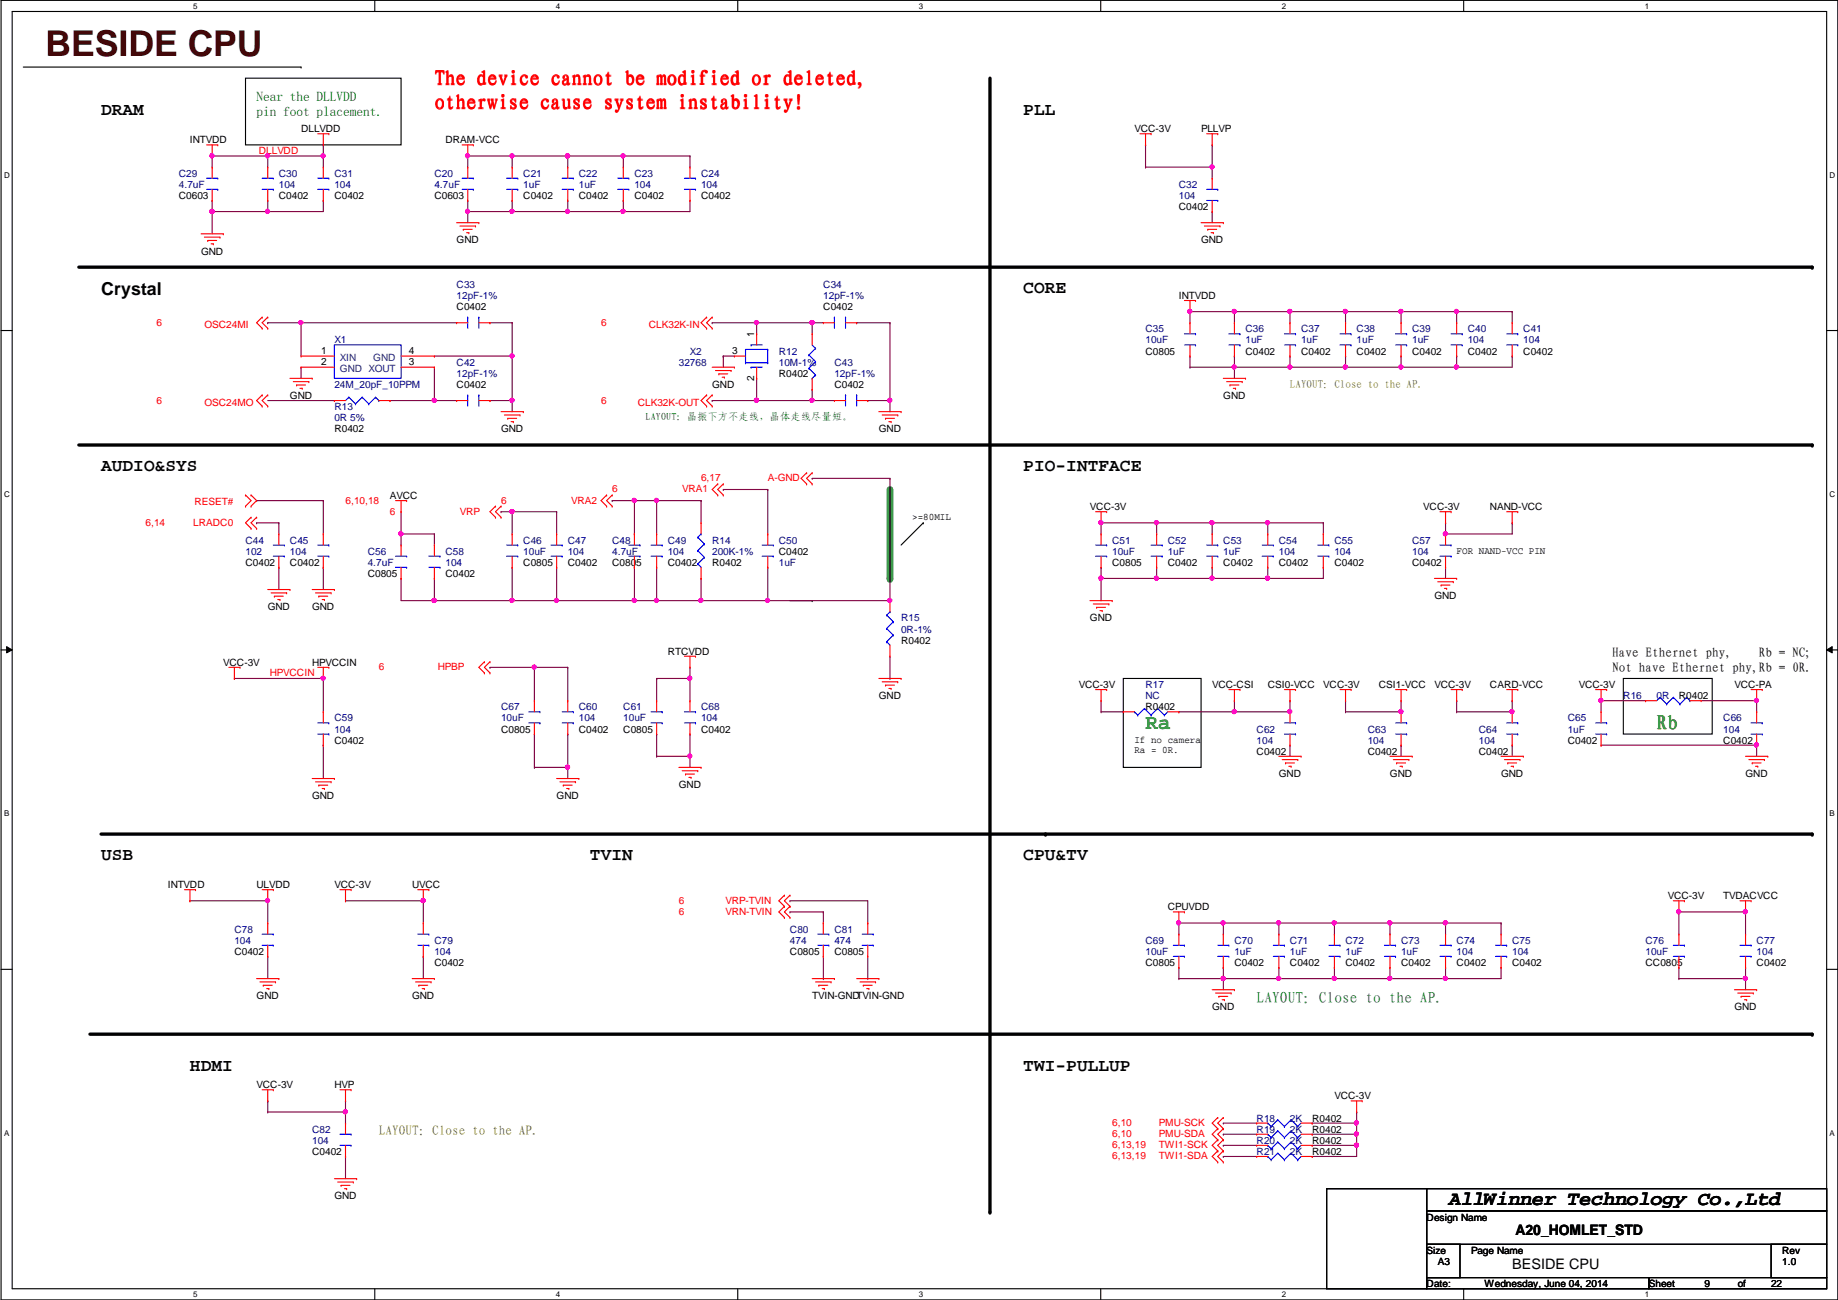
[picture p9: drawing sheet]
<svg xmlns="http://www.w3.org/2000/svg" width="420mm" height="297mm" viewBox="0 0 420 297" stroke-linecap="round" stroke-linejoin="round" font-family="sans-serif">
<defs><g id="words">
<text font-size="8.1" fill="#400000" x="10.4" y="12.7">BESIDE CPU</text>
<g font-size="4.8" fill="#f00">
<text x="99.4" y="19.5">The device cannot be modified or deleted,</text>
<text x="99.4" y="25">otherwise cause system instability!</text>
</g>
<text font-size="4.8" fill="#008000" x="261.9" y="166.5">Ra</text>
<text font-size="4.8" fill="#808000" x="378.7" y="166.9">Rb</text>
<text font-size="4.6" x="331.2" y="275.4">AllWinner Technology Co.,Ltd</text>
<g font-size="4.1">
<text x="23.1" y="26.3">DRAM</text>
<text x="233.9" y="26.3">PLL</text>
<text x="23.1" y="67.4">Crystal</text>
<text x="233.9" y="67">CORE</text>
<text x="23.1" y="107.6">AUDIO&amp;SYS</text>
<text x="233.9" y="107.6">PIO-INTFACE</text>
<text x="23.1" y="196.5">USB</text>
<text x="134.9" y="196.5">TVIN</text>
<text x="233.9" y="196.5">CPU&amp;TV</text>
<text x="43.4" y="244.8">HDMI</text>
<text x="233.9" y="244.8">TWI-PULLUP</text>
</g>
<text font-size="3.6" fill="#008040" x="287.3" y="229.2">LAYOUT：Close to the AP.</text>
<g font-size="3.3">
<text x="346.4" y="282.3">A20_HOMLET_STD</text>
<text x="345.7" y="290.1">BESIDE CPU</text>
</g>
<g font-size="3" fill="#008000">
<text x="58.7" y="23">Near the DLLVDD</text>
<text x="58.7" y="26.5">pin foot placement.</text>
</g>
<g font-size="3">
<text x="368.5" y="150">Have Ethernet phy,</text>
<text x="368.5" y="153.5">Not have Ethernet phy,Rb = 0R.</text>
<text x="402.1" y="150">Rb = NC;</text>
</g>
<text font-size="3" fill="#808000" x="86.6" y="259.2">LAYOUT：Close to the AP.</text>
<text font-size="2.5" fill="#808000" x="294.9" y="88.6">LAYOUT：Close to the AP.</text>
<g font-size="2.3">
<text x="43.4" y="32.8">INTVDD</text>
<text x="68.8" y="30.2">DLLVDD</text>
<text x="101.8" y="32.8">DRAM-VCC</text>
<text x="259.3" y="30.2">VCC-3V</text>
<text x="274.6" y="30.2">PLLVP</text>
<text x="40.9" y="45.5">C0603</text>
<text x="63.7" y="45.5">C0402</text>
<text x="76.4" y="45.5">C0402</text>
<text x="99.3" y="45.5">C0603</text>
<text x="119.6" y="45.5">C0402</text>
<text x="132.3" y="45.5">C0402</text>
<text x="145" y="45.5">C0402</text>
<text x="160.3" y="45.5">C0402</text>
<text x="269.5" y="48">C0402</text>
<text x="46" y="58.2">GND</text>
<text x="104.4" y="55.6">GND</text>
<text x="274.6" y="55.6">GND</text>
<text x="104.4" y="70.9">C0402</text>
<text x="188.2" y="70.9">C0402</text>
<text x="269.5" y="68.3">INTVDD</text>
<text x="172.4" y="77" transform="rotate(-90 172.4 77)">1</text>
<text x="73.4" y="80.8">1</text>
<text x="73.4" y="83.3">2</text>
<text x="93.5" y="83.3">3</text>
<text x="93.5" y="80.8">4</text>
<text x="167.4" y="80.8">3</text>
<text x="261.9" y="81">C0805</text>
<text x="284.7" y="81">C0402</text>
<text x="297.4" y="81">C0402</text>
<text x="310.1" y="81">C0402</text>
<text x="322.8" y="81">C0402</text>
<text x="335.5" y="81">C0402</text>
<text x="348.2" y="81">C0402</text>
<text x="104.4" y="88.6">C0402</text>
<text x="162.8" y="88.6">GND</text>
<text x="172.4" y="87" transform="rotate(-90 172.4 87)">2</text>
<text x="178" y="86.1">R0402</text>
<text x="190.7" y="88.6">C0402</text>
<text x="66.3" y="91.2">GND</text>
<text x="279.6" y="91.2">GND</text>
<text x="76.4" y="98.8">R0402</text>
<text x="114.5" y="98.8">GND</text>
<text x="200.9" y="98.8">GND</text>
<text x="89.1" y="114">AVCC</text>
<text x="208.5" y="118.9">&gt;=80MIL</text>
<text x="249.2" y="116.6">VCC-3V</text>
<text x="325.4" y="116.6">VCC-3V</text>
<text x="340.6" y="116.6">NAND-VCC</text>
<text x="56.1" y="129.3">C0402</text>
<text x="66.3" y="129.3">C0402</text>
<text x="84.1" y="131.8">C0805</text>
<text x="101.8" y="131.8">C0402</text>
<text x="119.6" y="129.3">C0805</text>
<text x="129.8" y="129.3">C0402</text>
<text x="139.9" y="129.3">C0805</text>
<text x="152.6" y="129.3">C0402</text>
<text x="162.8" y="129.3">R0402</text>
<text x="178" y="126.7">C0402</text>
<text x="254.2" y="129.3">C0805</text>
<text x="266.9" y="129.3">C0402</text>
<text x="279.6" y="129.3">C0402</text>
<text x="292.3" y="129.3">C0402</text>
<text x="305" y="129.3">C0402</text>
<text x="322.8" y="129.3">C0402</text>
<text x="333" y="126.5">FOR NAND-VCC PIN</text>
<text x="327.9" y="136.9">GND</text>
<text x="61.2" y="139.4">GND</text>
<text x="71.4" y="139.4">GND</text>
<text x="249.2" y="142">GND</text>
<text x="152.6" y="149.6">RTCVDD</text>
<text x="206" y="147.1">R0402</text>
<text x="51" y="152.1">VCC-3V</text>
<text x="71.4" y="152.1">HPVCCIN</text>
<text x="200.9" y="159.8">GND</text>
<text x="246.6" y="157.2">VCC-3V</text>
<text x="277.1" y="157.2">VCC-CSI</text>
<text x="289.8" y="157.2">CSI0-VCC</text>
<text x="302.5" y="157.2">VCC-3V</text>
<text x="315.2" y="157.2">CSI1-VCC</text>
<text x="327.9" y="157.2">VCC-3V</text>
<text x="340.6" y="157.2">CARD-VCC</text>
<text x="360.9" y="157.2">VCC-3V</text>
<text x="383.8" y="159.8">R0402</text>
<text x="396.5" y="157.2">VCC-PA</text>
<text x="114.5" y="167.4">C0805</text>
<text x="132.3" y="167.4">C0402</text>
<text x="142.5" y="167.4">C0805</text>
<text x="160.3" y="167.4">C0402</text>
<text x="261.9" y="162.3">R0402</text>
<text x="76.4" y="169.9">C0402</text>
<text x="259.3" y="169.7">If no camera</text>
<text x="259.3" y="172">Ra = 0R.</text>
<text x="287.3" y="172.5">C0402</text>
<text x="312.7" y="172.5">C0402</text>
<text x="338.1" y="172.5">C0402</text>
<text x="358.4" y="169.9">C0402</text>
<text x="393.9" y="169.9">C0402</text>
<text x="292.3" y="177.5">GND</text>
<text x="317.7" y="177.5">GND</text>
<text x="343.1" y="177.5">GND</text>
<text x="399" y="177.5">GND</text>
<text x="71.4" y="182.6">GND</text>
<text x="127.2" y="182.6">GND</text>
<text x="155.2" y="180.1">GND</text>
<text x="38.3" y="202.9">INTVDD</text>
<text x="58.7" y="202.9">ULVDD</text>
<text x="76.4" y="202.9">VCC-3V</text>
<text x="94.2" y="202.9">UVCC</text>
<text x="266.9" y="208">CPUVDD</text>
<text x="381.2" y="205.5">VCC-3V</text>
<text x="393.9" y="205.5">TVDACVCC</text>
<text x="53.6" y="218.2">C0402</text>
<text x="99.3" y="220.7">C0402</text>
<text x="180.6" y="218.2">C0805</text>
<text x="190.7" y="218.2">C0805</text>
<text x="261.9" y="220.7">C0805</text>
<text x="282.2" y="220.7">C0402</text>
<text x="294.9" y="220.7">C0402</text>
<text x="307.6" y="220.7">C0402</text>
<text x="320.3" y="220.7">C0402</text>
<text x="333" y="220.7">C0402</text>
<text x="345.7" y="220.7">C0402</text>
<text x="376.2" y="220.7">CC0805</text>
<text x="401.6" y="220.7">C0402</text>
<text x="58.7" y="228.3">GND</text>
<text x="94.2" y="228.3">GND</text>
<text x="185.7" y="228.3">TVIN-GNDTVIN-GND</text>
<text x="277.1" y="230.9">GND</text>
<text x="396.5" y="230.9">GND</text>
<text x="58.7" y="248.7">VCC-3V</text>
<text x="76.4" y="248.7">HVP</text>
<text x="305" y="251.2">VCC-3V</text>
<text x="300" y="256.3">R0402</text>
<text x="71.4" y="263.9">C0402</text>
<text x="300" y="261.4">R0402</text>
<text x="300" y="258.8">R0402</text>
<text x="300" y="263.9">R0402</text>
<text x="76.4" y="274.1">GND</text>
<text x="326.1" y="278.9">Design Name</text>
<text x="326.1" y="286.5">Size</text>
<text x="336.3" y="286.5">Page Name</text>
<text x="407.4" y="286.5">Rev</text>
<text x="328.7" y="289.1">A3</text>
<text x="407.4" y="289.1">1.0</text>
<text x="326.1" y="294.1">Date:</text>
<text x="339.3" y="294.1">Wednesday, June 04, 2014</text>
<text x="376.9" y="294.1">Sheet</text>
<text x="389.6" y="294.1">9</text>
<text x="397.2" y="294.1">of</text>
<text x="404.9" y="294.1">22</text>
</g>
<g font-size="2.3" fill="#f00">
<text x="59.2" y="35.1">DLLVDD</text>
<text x="35.8" y="74.4">6</text>
<text x="46.7" y="74.9">OSC24MI</text>
<text x="137.4" y="74.4">6</text>
<text x="148.3" y="74.9">CLK32K-IN</text>
<text x="35.8" y="92.2">6</text>
<text x="46.7" y="92.7">OSC24MO</text>
<text x="137.4" y="92.2">6</text>
<text x="145.8" y="92.7">CLK32K-OUT</text>
<text x="139.9" y="112.5">6</text>
<text x="155.9" y="112.5">VRA1</text>
<text x="160.3" y="110">6,17</text>
<text x="175.5" y="110">A-GND</text>
<text x="44.4" y="115.3">RESET#</text>
<text x="79" y="115.1">6,10,18</text>
<text x="89.1" y="117.6">6</text>
<text x="105.1" y="117.6">VRP</text>
<text x="114.5" y="115.1">6</text>
<text x="130.5" y="115.1">VRA2</text>
<text x="33.3" y="120.1">6,14</text>
<text x="44.2" y="120.1">LRADC0</text>
<text x="61.7" y="154.5">HPVCCIN</text>
<text x="86.6" y="153.2">6</text>
<text x="100.1" y="153.2">HPBP</text>
<text x="155.2" y="206.5">6</text>
<text x="155.2" y="209">6</text>
<text x="165.9" y="206.5">VRP-TVIN</text>
<text x="165.9" y="209">VRN-TVIN</text>
<text x="254.2" y="257.3">6,10</text>
<text x="264.9" y="257.3">PMU-SCK</text>
<text x="254.2" y="262.4">6,13,19</text>
<text x="254.2" y="259.8">6,10</text>
<text x="264.9" y="262.4">TWI1-SCK</text>
<text x="264.9" y="259.8">PMU-SDA</text>
<text x="254.2" y="264.9">6,13,19</text>
<text x="264.9" y="264.9">TWI1-SDA</text>
</g>
<g font-size="2.3" fill="#000080">
<text x="40.9" y="40.4">C29</text>
<text x="63.7" y="40.4">C30</text>
<text x="76.4" y="40.4">C31</text>
<text x="99.3" y="40.4">C20</text>
<text x="119.6" y="40.4">C21</text>
<text x="132.3" y="40.4">C22</text>
<text x="145" y="40.4">C23</text>
<text x="160.3" y="40.4">C24</text>
<text x="40.9" y="42.9">4.7uF</text>
<text x="63.7" y="42.9">104</text>
<text x="76.4" y="42.9">104</text>
<text x="99.3" y="42.9">4.7uF</text>
<text x="119.6" y="42.9">1uF</text>
<text x="132.3" y="42.9">1uF</text>
<text x="145" y="42.9">104</text>
<text x="160.3" y="42.9">104</text>
<text x="269.5" y="42.9">C32</text>
<text x="269.5" y="45.5">104</text>
<text x="104.4" y="65.8">C33</text>
<text x="188.2" y="65.8">C34</text>
<text x="104.4" y="68.3">12pF-1%</text>
<text x="188.2" y="68.3">12pF-1%</text>
<text x="261.9" y="75.9">C35</text>
<text x="284.7" y="75.9">C36</text>
<text x="297.4" y="75.9">C37</text>
<text x="310.1" y="75.9">C38</text>
<text x="322.8" y="75.9">C39</text>
<text x="335.5" y="75.9">C40</text>
<text x="348.2" y="75.9">C41</text>
<text x="76.4" y="78.5">X1</text>
<text x="104.4" y="83.6">C42</text>
<text x="155.2" y="83.6">32768</text>
<text x="157.7" y="81">X2</text>
<text x="178" y="81">R12</text>
<text x="178" y="83.6">10M-1%</text>
<text x="190.7" y="83.6">C43</text>
<text x="261.9" y="78.5">10uF</text>
<text x="284.7" y="78.5">1uF</text>
<text x="297.4" y="78.5">1uF</text>
<text x="310.1" y="78.5">1uF</text>
<text x="322.8" y="78.5">1uF</text>
<text x="335.5" y="78.5">104</text>
<text x="348.2" y="78.5">104</text>
<text x="76.4" y="88.6">24M_20pF_10PPM</text>
<text x="104.4" y="86.1">12pF-1%</text>
<text x="190.7" y="86.1">12pF-1%</text>
<text x="76.4" y="93.7">R13</text>
<text x="76.4" y="96.3">0R 5%</text>
<text x="56.1" y="124.2">C44</text>
<text x="66.3" y="124.2">C45</text>
<text x="119.6" y="124.2">C46</text>
<text x="129.8" y="124.2">C47</text>
<text x="139.9" y="124.2">C48</text>
<text x="152.6" y="124.2">C49</text>
<text x="162.8" y="124.2">R14</text>
<text x="178" y="124.2">C50</text>
<text x="254.2" y="124.2">C51</text>
<text x="266.9" y="124.2">C52</text>
<text x="279.6" y="124.2">C53</text>
<text x="292.3" y="124.2">C54</text>
<text x="305" y="124.2">C55</text>
<text x="322.8" y="124.2">C57</text>
<text x="56.1" y="126.7">102</text>
<text x="66.3" y="126.7">104</text>
<text x="84.1" y="126.7">C56</text>
<text x="84.1" y="129.3">4.7uF</text>
<text x="101.8" y="126.7">C58</text>
<text x="101.8" y="129.3">104</text>
<text x="119.6" y="126.7">10uF</text>
<text x="129.8" y="126.7">104</text>
<text x="139.9" y="126.7">4.7uF</text>
<text x="152.6" y="126.7">104</text>
<text x="162.8" y="126.7">200K-1%</text>
<text x="178" y="129.3">1uF</text>
<text x="254.2" y="126.7">10uF</text>
<text x="266.9" y="126.7">1uF</text>
<text x="279.6" y="126.7">1uF</text>
<text x="292.3" y="126.7">104</text>
<text x="305" y="126.7">104</text>
<text x="322.8" y="126.7">104</text>
<text x="206" y="142">R15</text>
<text x="206" y="144.5">0R-1%</text>
<text x="261.9" y="157.2">R17</text>
<text x="261.9" y="159.8">NC</text>
<text x="371.1" y="159.8">R16</text>
<text x="378.7" y="159.8">0R</text>
<text x="76.4" y="164.8">C59</text>
<text x="76.4" y="167.4">104</text>
<text x="114.5" y="162.3">C67</text>
<text x="114.5" y="164.8">10uF</text>
<text x="132.3" y="162.3">C60</text>
<text x="132.3" y="164.8">104</text>
<text x="142.5" y="162.3">C61</text>
<text x="142.5" y="164.8">10uF</text>
<text x="160.3" y="162.3">C68</text>
<text x="160.3" y="164.8">104</text>
<text x="287.3" y="167.4">C62</text>
<text x="312.7" y="167.4">C63</text>
<text x="338.1" y="167.4">C64</text>
<text x="358.4" y="164.8">C65</text>
<text x="358.4" y="167.4">1uF</text>
<text x="393.9" y="164.8">C66</text>
<text x="393.9" y="167.4">104</text>
<text x="287.3" y="169.9">104</text>
<text x="312.7" y="169.9">104</text>
<text x="338.1" y="169.9">104</text>
<text x="53.6" y="213.1">C78</text>
<text x="53.6" y="215.6">104</text>
<text x="99.3" y="215.6">C79</text>
<text x="180.6" y="213.1">C80</text>
<text x="180.6" y="215.6">474</text>
<text x="190.7" y="213.1">C81</text>
<text x="190.7" y="215.6">474</text>
<text x="261.9" y="215.6">C69</text>
<text x="282.2" y="215.6">C70</text>
<text x="294.9" y="215.6">C71</text>
<text x="307.6" y="215.6">C72</text>
<text x="320.3" y="215.6">C73</text>
<text x="333" y="215.6">C74</text>
<text x="345.7" y="215.6">C75</text>
<text x="376.2" y="215.6">C76</text>
<text x="401.6" y="215.6">C77</text>
<text x="99.3" y="218.2">104</text>
<text x="261.9" y="218.2">10uF</text>
<text x="282.2" y="218.2">1uF</text>
<text x="294.9" y="218.2">1uF</text>
<text x="307.6" y="218.2">1uF</text>
<text x="320.3" y="218.2">1uF</text>
<text x="333" y="218.2">104</text>
<text x="345.7" y="218.2">104</text>
<text x="376.2" y="218.2">10uF</text>
<text x="401.6" y="218.2">104</text>
<text x="287.3" y="256.3">R18</text>
<text x="294.9" y="256.3">2K</text>
<text x="71.4" y="258.8">C82</text>
<text x="71.4" y="261.4">104</text>
<text x="287.3" y="261.4">R20</text>
<text x="287.3" y="258.8">R19</text>
<text x="287.3" y="263.9">R21</text>
<text x="294.9" y="261.4">2K</text>
<text x="294.9" y="258.8">2K</text>
<text x="294.9" y="263.9">2K</text>
</g>
<g font-size="2.3" fill="#004080">
<text x="77.7" y="82.5">XIN</text>
<text x="85.3" y="82.5">GND</text>
<text x="77.7" y="85">GND XOUT</text>
</g>
<text font-size="2.3" fill="#008000" x="147.6" y="96">LAYOUT：晶振下方不走线，晶体走线尽量短。</text>
<g font-size="1.8">
<text x="44.2" y="1.9">5</text>
<text x="127.1" y="1.9">4</text>
<text x="210" y="1.9">3</text>
<text x="293" y="1.9">2</text>
<text x="376" y="1.9">1</text>
<text x=".9" y="40.6">D</text>
<text x="418.2" y="40.6">D</text>
<text x=".9" y="113.5">C</text>
<text x="418.2" y="113.5">C</text>
<text x=".9" y="186.5">B</text>
<text x="418.2" y="186.5">B</text>
<text x=".9" y="259.5">A</text>
<text x="418.2" y="259.5">A</text>
<text x="44.2" y="296.3">5</text>
<text x="127.1" y="296.3">4</text>
<text x="210" y="296.3">3</text>
<text x="293" y="296.3">2</text>
<text x="376" y="296.3">1</text>
</g>
</g></defs>
<path d="M.2 .1h419.9v296.9h-419.9zM2.8 2.6h414.8v291.9h-414.8z" fill="none" stroke="#000" stroke-width=".25"/>
<g fill="#fff">
<path d="M44.2 .3h1v2.1h-1z"/>
<path d="M44.2 294.7h1v2.1h-1z"/>
</g>
<path d="M85.7 .1v2.5M85.7 294.5v2.5" fill="none" stroke="#000" stroke-width=".25"/>
<g fill="#fff">
<path d="M127.1 .3h1v2.1h-1z"/>
<path d="M127.1 294.7h1v2.1h-1z"/>
</g>
<path d="M168.6 .1v2.5M168.6 294.5v2.5" fill="none" stroke="#000" stroke-width=".25"/>
<g fill="#fff">
<path d="M210 .3h1.1v2.1h-1.1z"/>
<path d="M210 294.7h1.1v2.1h-1.1z"/>
</g>
<path d="M251.6 .1v2.5M251.6 294.5v2.5" fill="none" stroke="#000" stroke-width=".25"/>
<g fill="#fff">
<path d="M293 .3h1v2.1h-1z"/>
<path d="M293 294.7h1v2.1h-1z"/>
</g>
<path d="M334.6 .1v2.5M334.6 294.5v2.5" fill="none" stroke="#000" stroke-width=".25"/>
<g fill="#fff">
<path d="M376 .3h1v2.1h-1z"/>
<path d="M376 294.7h1v2.1h-1z"/>
<path d="M.9 39h1.3v2.1h-1.3z"/>
<path d="M418.2 39h1.3v2.1h-1.3z"/>
<path d="M.9 111.9h1.3v2.1h-1.3z"/>
<path d="M418.2 111.9h1.3v2.1h-1.3z"/>
</g>
<path d="M.2 75.5h2.6M417.6 75.5h2.5" fill="none" stroke="#000" stroke-width=".25"/>
<g fill="#fff">
<path d="M.9 184.9h1.2v2h-1.2z"/>
<path d="M418.2 184.9h1.2v2h-1.2z"/>
</g>
<path d="M.2 148.5h2.6M417.6 148.5h2.5" fill="none" stroke="#000" stroke-width=".25"/>
<path d="M1.5 147.7l1.3 .8-1.3 .7zM417.6 148.5l1.2-.8v1.5z" fill="#000"/>
<path d="M1.5 147.7l1.3 .8-1.3 .7zM417.6 148.5l1.2-.8v1.5z" fill="none" stroke="#000" stroke-width=".23"/>
<g fill="#fff">
<path d="M.9 257.9h1.1v2h-1.1z"/>
<path d="M418.2 257.9h1.1v2h-1.1z"/>
</g>
<path d="M5.3 15.3h63.5M68.8 15.3h.1M180.6 137.2h5.1M185.7 137.2h.1M256.8 155h17.8v20.3h-17.8zM371.1 155h20.3v12.7h-20.3zM.2 221.5h2.6M417.6 221.5h2.5" fill="none" stroke="#000" stroke-width=".25"/>
<path d="M226.3 17.9v259M18 61h396.3M18 101.7h396.3M23.1 190.6h391.2M20.6 236.3h393.7" fill="none" stroke="#000" stroke-width=".76"/>
<g fill="#000">
<circle cx="414.3" cy="61" r=".38"/>
<circle cx="414.3" cy="101.7" r=".38"/>
<circle cx="239" cy="190.6" r=".38"/>
<circle cx="414.3" cy="190.6" r=".38"/>
<circle cx="414.3" cy="236.3" r=".38"/>
<circle cx="226.3" cy="276.9" r=".38"/>
</g>
<path d="M203.4 111.8v20.4" fill="none" stroke="#008000" stroke-width="1.5"/>
<circle cx="203.4" cy="132.2" r=".76" fill="#008000"/>
<path d="M56.1 17.9h35.6v15.2h-35.6zM211.1 119.5h.1M211.1 119.5l-5.1 5" fill="none" stroke="#000" stroke-width=".25"/>
<path d="M129.8 48.3h.1M129.8 48.3h12.7" fill="none" stroke="#800040" stroke-width=".25"/>
<circle cx="129.7" cy="48.3" r=".48" fill="#f0f"/>
<circle cx="129.7" cy="48.3" r=".48" fill="none" stroke="#f0f" stroke-width=".25"/>
<path d="M142.5 48.3h.1M142.5 48.3h15.2" fill="none" stroke="#800040" stroke-width=".25"/>
<circle cx="142.4" cy="48.3" r=".48" fill="#f0f"/>
<circle cx="142.4" cy="48.3" r=".48" fill="none" stroke="#f0f" stroke-width=".25"/>
<path d="M117.1 48.3h.1M117.1 48.3h12.7" fill="none" stroke="#800040" stroke-width=".25"/>
<circle cx="117" cy="48.3" r=".48" fill="#f0f"/>
<circle cx="117" cy="48.3" r=".48" fill="none" stroke="#f0f" stroke-width=".25"/>
<path d="M61.2 45.8h.1M61.2 45.8v2.5M272 71.2h.1M272 71.2v2.5M294.9 71.2h.1M294.9 71.2v2.5M282.2 83.9h.1M282.2 83.9v2.5M150.1 137.2h.1M150.1 137.2h10.2" fill="none" stroke="#800040" stroke-width=".25"/>
<circle cx="160.2" cy="137.2" r=".48" fill="#f0f"/>
<circle cx="160.2" cy="137.2" r=".48" fill="none" stroke="#f0f" stroke-width=".25"/>
<circle cx="150.1" cy="137.2" r=".48" fill="#f0f"/>
<circle cx="150.1" cy="137.2" r=".48" fill="none" stroke="#f0f" stroke-width=".25"/>
<path d="M117.1 35.6h.1M117.1 35.6h12.7M73.9 45.8h.1M73.9 45.8v2.5M117.1 45.8h.1M117.1 45.8v2.5M129.8 45.8h.1M129.8 45.8v2.5M160.3 114.4h.1M160.3 114.4v5.1M160.3 132.2h.1M160.3 132.2v5" fill="none" stroke="#800040" stroke-width=".25"/>
<circle cx="129.7" cy="35.6" r=".48" fill="#f0f"/>
<circle cx="129.7" cy="35.6" r=".48" fill="none" stroke="#f0f" stroke-width=".25"/>
<circle cx="117" cy="35.6" r=".48" fill="#f0f"/>
<circle cx="117" cy="35.6" r=".48" fill="none" stroke="#f0f" stroke-width=".25"/>
<path d="M61.2 35.6h.1M61.2 35.6v2.6M61.2 48.3h.1M61.2 48.3h12.7" fill="none" stroke="#800040" stroke-width=".25"/>
<circle cx="61.2" cy="48.3" r=".48" fill="#f0f"/>
<circle cx="61.2" cy="48.3" r=".48" fill="none" stroke="#f0f" stroke-width=".25"/>
<path d="M79 205.8h.1M79 205.8h17.8" fill="none" stroke="#800040" stroke-width=".25"/>
<circle cx="96.7" cy="205.8" r=".48" fill="#f0f"/>
<circle cx="96.7" cy="205.8" r=".48" fill="none" stroke="#f0f" stroke-width=".25"/>
<path d="M145 137.2h.1M145 137.2h5.1" fill="none" stroke="#800040" stroke-width=".25"/>
<circle cx="145" cy="137.2" r=".48" fill="#f0f"/>
<circle cx="145" cy="137.2" r=".48" fill="none" stroke="#f0f" stroke-width=".25"/>
<g fill="none" stroke="#800040" stroke-width=".25">
<path d="M129.8 35.6h.1M129.8 35.6v2.6M142.5 35.6h.1M142.5 35.6v2.6M195.8 73.7h.1M195.8 73.7h7.6M307.6 71.2h.1M307.6 71.2v2.5M320.3 71.2h.1M320.3 71.2v2.5M333 71.2h.1M333 71.2v2.5"/>
<path d="M345.7 71.2h.1M345.7 71.2v2.5M198.4 91.5h.1M198.4 91.5h5M203.4 91.5h.1M203.4 91.5v2.6M294.9 81.4h.1M294.9 81.4v2.5M307.6 81.4h.1M307.6 81.4v2.5M320.3 81.4h.1M320.3 81.4v2.5"/>
<path d="M333 81.4h.1M333 81.4v2.5M345.7 81.4h.1M345.7 81.4v2.5M58.7 119.5h.1M58.7 114.4h.1M58.7 119.5h5M58.7 114.4h15.2M63.7 119.5h.1M63.7 119.5v2.5M73.9 114.4h.1M73.9 114.4v7.6"/>
<path d="M165.3 111.8h.1M165.3 111.8h10.2M175.5 111.8h.1M175.5 111.8v10.2M302.5 119.5h.1M302.5 119.5v2.5M63.7 129.6h.1M63.7 129.6v5.1M73.9 129.6h.1M73.9 129.6v5.1M127.2 129.6h.1M127.2 129.6v7.6"/>
<path d="M302.5 129.6h.1M302.5 129.6v2.6M157.7 172.8h.1M157.7 172.8v2.5"/>
</g>
<circle cx="203.4" cy="91.5" r=".48" fill="#f0f"/>
<circle cx="203.4" cy="91.5" r=".48" fill="none" stroke="#f0f" stroke-width=".25"/>
<path d="M173 86.4h.1M173 86.4v5.1" fill="none" stroke="#800040" stroke-width=".25"/>
<circle cx="172.9" cy="91.5" r=".48" fill="#f0f"/>
<circle cx="172.9" cy="91.5" r=".48" fill="none" stroke="#f0f" stroke-width=".25"/>
<path d="M173 73.7h.1M173 73.7v2.6M173 73.7h12.7" fill="none" stroke="#800040" stroke-width=".25"/>
<circle cx="185.6" cy="73.7" r=".48" fill="#f0f"/>
<circle cx="185.6" cy="73.7" r=".48" fill="none" stroke="#f0f" stroke-width=".25"/>
<circle cx="172.9" cy="73.7" r=".48" fill="#f0f"/>
<circle cx="172.9" cy="73.7" r=".48" fill="none" stroke="#f0f" stroke-width=".25"/>
<g fill="none" stroke="#800040" stroke-width=".25">
<path d="M185.7 73.7h.1M185.7 73.7v2.6M162.8 91.5h.1M162.8 91.5h10.2M185.7 89h.1M185.7 91.5h.1M185.7 89v2.5M185.7 91.5h5M117.1 116.9h.1M117.1 116.9v5.1M251.7 119.5h.1M251.7 119.5v2.5"/>
<path d="M289.8 119.5h.1M289.8 119.5v2.5M251.7 132.2h.1M251.7 132.2v5M289.8 129.6h.1M289.8 129.6v2.6"/>
</g>
<circle cx="185.6" cy="91.5" r=".48" fill="#f0f"/>
<circle cx="185.6" cy="91.5" r=".48" fill="none" stroke="#f0f" stroke-width=".25"/>
<path d="M150.1 114.4h.1M150.1 114.4h10.2M277.1 119.5h.1M277.1 119.5v2.5M117.1 129.6h.1M117.1 129.6v7.6M277.1 129.6h.1M277.1 129.6v2.6" fill="none" stroke="#800040" stroke-width=".25"/>
<circle cx="150.1" cy="114.3" r=".48" fill="#f0f"/>
<circle cx="150.1" cy="114.3" r=".48" fill="none" stroke="#f0f" stroke-width=".25"/>
<path d="M185.7 73.7h.1M185.7 73.7h2.5M145 129.6h.1M145 129.6v7.6" fill="none" stroke="#800040" stroke-width=".25"/>
<circle cx="185.6" cy="73.7" r=".48" fill="#f0f"/>
<circle cx="185.6" cy="73.7" r=".48" fill="none" stroke="#f0f" stroke-width=".25"/>
<path d="M282.2 81.4h.1M282.2 81.4v2.5M150.1 114.4h.1M150.1 114.4v7.6M117.1 137.2h.1M117.1 137.2h10.1M150.1 129.6h.1M150.1 129.6v7.6" fill="none" stroke="#800040" stroke-width=".25"/>
<circle cx="117" cy="137.2" r=".48" fill="#f0f"/>
<circle cx="117" cy="137.2" r=".48" fill="none" stroke="#f0f" stroke-width=".25"/>
<path d="M106.9 48.3h.1M106.9 48.3v2.6M43.4 205.8h.1M43.4 205.8h17.8" fill="none" stroke="#800040" stroke-width=".25"/>
<circle cx="61.2" cy="205.8" r=".48" fill="#f0f"/>
<circle cx="61.2" cy="205.8" r=".48" fill="none" stroke="#f0f" stroke-width=".25"/>
<g fill="none" stroke="#800040" stroke-width=".25">
<path d="M261.9 33.1h.1M261.9 33.1v5.1M277.1 38.2h.1M277.1 38.2v2.5M277.1 48.3h.1M277.1 48.3v2.6M145 114.4h.1M145 114.4h5.1M330.4 119.5h.1M330.4 119.5v2.5M127.2 137.2h.1M127.2 137.2h17.8"/>
<path d="M251.7 129.6h.1M251.7 129.6v2.6M264.4 129.6h.1M264.4 129.6v2.6M61.2 205.8h.1M61.2 205.8v5.1"/>
</g>
<circle cx="127.2" cy="137.2" r=".48" fill="#f0f"/>
<circle cx="127.2" cy="137.2" r=".48" fill="none" stroke="#f0f" stroke-width=".25"/>
<path d="M53.6 155h.1M53.6 155h20.3" fill="none" stroke="#800040" stroke-width=".25"/>
<circle cx="73.9" cy="155" r=".48" fill="#f0f"/>
<circle cx="73.9" cy="155" r=".48" fill="none" stroke="#f0f" stroke-width=".25"/>
<path d="M129.8 35.6h.1M129.8 35.6h12.7" fill="none" stroke="#800040" stroke-width=".25"/>
<circle cx="129.7" cy="35.6" r=".48" fill="#f0f"/>
<circle cx="129.7" cy="35.6" r=".48" fill="none" stroke="#f0f" stroke-width=".25"/>
<path d="M261.9 38.2h.1M261.9 38.2h15.2M165.3 81.4h.1M165.3 81.4v2.5M165.3 81.4h2.6" fill="none" stroke="#800040" stroke-width=".25"/>
<circle cx="277.1" cy="38.1" r=".48" fill="#f0f"/>
<circle cx="277.1" cy="38.1" r=".48" fill="none" stroke="#f0f" stroke-width=".25"/>
<path d="M333 71.2h.1M333 71.2h12.7" fill="none" stroke="#800040" stroke-width=".25"/>
<circle cx="332.9" cy="71.2" r=".48" fill="#f0f"/>
<circle cx="332.9" cy="71.2" r=".48" fill="none" stroke="#f0f" stroke-width=".25"/>
<path d="M307.6 71.2h.1M307.6 71.2h12.7" fill="none" stroke="#800040" stroke-width=".25"/>
<circle cx="307.5" cy="71.2" r=".48" fill="#f0f"/>
<circle cx="307.5" cy="71.2" r=".48" fill="none" stroke="#f0f" stroke-width=".25"/>
<path d="M294.9 71.2h.1M294.9 71.2h12.7" fill="none" stroke="#800040" stroke-width=".25"/>
<circle cx="294.8" cy="71.2" r=".48" fill="#f0f"/>
<circle cx="294.8" cy="71.2" r=".48" fill="none" stroke="#f0f" stroke-width=".25"/>
<path d="M320.3 71.2h.1M320.3 71.2h12.7" fill="none" stroke="#800040" stroke-width=".25"/>
<circle cx="320.2" cy="71.2" r=".48" fill="#f0f"/>
<circle cx="320.2" cy="71.2" r=".48" fill="none" stroke="#f0f" stroke-width=".25"/>
<path d="M282.2 71.2h.1M282.2 71.2h12.7" fill="none" stroke="#800040" stroke-width=".25"/>
<circle cx="282.1" cy="71.2" r=".48" fill="#f0f"/>
<circle cx="282.1" cy="71.2" r=".48" fill="none" stroke="#f0f" stroke-width=".25"/>
<path d="M333 83.9h.1M333 83.9h12.7" fill="none" stroke="#800040" stroke-width=".25"/>
<circle cx="332.9" cy="83.9" r=".48" fill="#f0f"/>
<circle cx="332.9" cy="83.9" r=".48" fill="none" stroke="#f0f" stroke-width=".25"/>
<path d="M320.3 83.9h.1M320.3 83.9h12.7" fill="none" stroke="#800040" stroke-width=".25"/>
<circle cx="320.2" cy="83.9" r=".48" fill="#f0f"/>
<circle cx="320.2" cy="83.9" r=".48" fill="none" stroke="#f0f" stroke-width=".25"/>
<path d="M307.6 83.9h.1M307.6 83.9h12.7" fill="none" stroke="#800040" stroke-width=".25"/>
<circle cx="307.5" cy="83.9" r=".48" fill="#f0f"/>
<circle cx="307.5" cy="83.9" r=".48" fill="none" stroke="#f0f" stroke-width=".25"/>
<path d="M294.9 83.9h.1M294.9 83.9h12.7" fill="none" stroke="#800040" stroke-width=".25"/>
<circle cx="294.8" cy="83.9" r=".48" fill="#f0f"/>
<circle cx="294.8" cy="83.9" r=".48" fill="none" stroke="#f0f" stroke-width=".25"/>
<path d="M282.2 83.9h.1M282.2 83.9h12.7" fill="none" stroke="#800040" stroke-width=".25"/>
<circle cx="282.1" cy="83.9" r=".48" fill="#f0f"/>
<circle cx="282.1" cy="83.9" r=".48" fill="none" stroke="#f0f" stroke-width=".25"/>
<path d="M48.5 35.6h.1M48.5 35.6v2.6M48.5 48.3h.1M48.5 48.3v5.1M73.9 155h.1M73.9 155v7.6M73.9 170.3h.1M73.9 170.3v7.6" fill="none" stroke="#800040" stroke-width=".25"/>
<circle cx="48.5" cy="48.3" r=".48" fill="#f0f"/>
<circle cx="48.5" cy="48.3" r=".48" fill="none" stroke="#f0f" stroke-width=".25"/>
<g fill="none" stroke="#800040" stroke-width=".25">
<path d="M48.5 35.6h.1M48.5 35.6h12.7M114.5 116.9h.1M114.5 116.9h2.6M330.4 129.6h.1M330.4 129.6v2.6M157.7 155h.1M157.7 155v5.1M61.2 218.5h.1M61.2 218.5v5.1M96.8 205.8h.1M96.8 218.5h.1"/>
<path d="M96.8 205.8v5.1M96.8 218.5v5.1"/>
</g>
<circle cx="61.2" cy="35.6" r=".48" fill="#f0f"/>
<circle cx="61.2" cy="35.6" r=".48" fill="none" stroke="#f0f" stroke-width=".25"/>
<circle cx="48.5" cy="35.6" r=".48" fill="#f0f"/>
<circle cx="48.5" cy="35.6" r=".48" fill="none" stroke="#f0f" stroke-width=".25"/>
<path d="M48.5 48.3h.1M48.5 48.3h12.7" fill="none" stroke="#800040" stroke-width=".25"/>
<circle cx="48.5" cy="48.3" r=".48" fill="#f0f"/>
<circle cx="48.5" cy="48.3" r=".48" fill="none" stroke="#f0f" stroke-width=".25"/>
<path d="M277.1 119.5h.1M277.1 119.5h12.7" fill="none" stroke="#800040" stroke-width=".25"/>
<circle cx="277.1" cy="119.4" r=".48" fill="#f0f"/>
<circle cx="277.1" cy="119.4" r=".48" fill="none" stroke="#f0f" stroke-width=".25"/>
<path d="M289.8 119.5h.1M289.8 119.5h12.7" fill="none" stroke="#800040" stroke-width=".25"/>
<circle cx="289.8" cy="119.4" r=".48" fill="#f0f"/>
<circle cx="289.8" cy="119.4" r=".48" fill="none" stroke="#f0f" stroke-width=".25"/>
<path d="M251.7 119.5h.1M251.7 119.5h12.7" fill="none" stroke="#800040" stroke-width=".25"/>
<circle cx="251.7" cy="119.4" r=".48" fill="#f0f"/>
<circle cx="251.7" cy="119.4" r=".48" fill="none" stroke="#f0f" stroke-width=".25"/>
<path d="M264.4 119.5h.1M264.4 119.5h12.7" fill="none" stroke="#800040" stroke-width=".25"/>
<circle cx="264.4" cy="119.4" r=".48" fill="#f0f"/>
<circle cx="264.4" cy="119.4" r=".48" fill="none" stroke="#f0f" stroke-width=".25"/>
<path d="M48.5 45.8h.1M48.5 45.8v2.5M251.7 132.2h.1M251.7 132.2h12.7" fill="none" stroke="#800040" stroke-width=".25"/>
<circle cx="251.7" cy="132.1" r=".48" fill="#f0f"/>
<circle cx="251.7" cy="132.1" r=".48" fill="none" stroke="#f0f" stroke-width=".25"/>
<path d="M289.8 132.2h.1M289.8 132.2h12.7" fill="none" stroke="#800040" stroke-width=".25"/>
<circle cx="289.8" cy="132.1" r=".48" fill="#f0f"/>
<circle cx="289.8" cy="132.1" r=".48" fill="none" stroke="#f0f" stroke-width=".25"/>
<path d="M264.4 132.2h.1M264.4 132.2h12.7" fill="none" stroke="#800040" stroke-width=".25"/>
<circle cx="264.4" cy="132.1" r=".48" fill="#f0f"/>
<circle cx="264.4" cy="132.1" r=".48" fill="none" stroke="#f0f" stroke-width=".25"/>
<path d="M277.1 132.2h.1M277.1 132.2h12.7" fill="none" stroke="#800040" stroke-width=".25"/>
<circle cx="277.1" cy="132.1" r=".48" fill="#f0f"/>
<circle cx="277.1" cy="132.1" r=".48" fill="none" stroke="#f0f" stroke-width=".25"/>
<path d="M173 91.5h.1M173 91.5h12.7" fill="none" stroke="#800040" stroke-width=".25"/>
<circle cx="172.9" cy="91.5" r=".48" fill="#f0f"/>
<circle cx="172.9" cy="91.5" r=".48" fill="none" stroke="#f0f" stroke-width=".25"/>
<path d="M142.5 35.6h.1M142.5 35.6h15.2M127.2 116.9h.1M127.2 116.9v5.1" fill="none" stroke="#800040" stroke-width=".25"/>
<circle cx="142.4" cy="35.6" r=".48" fill="#f0f"/>
<circle cx="142.4" cy="35.6" r=".48" fill="none" stroke="#f0f" stroke-width=".25"/>
<path d="M157.7 35.6h.1M157.7 35.6v2.6M142.5 45.8h.1M142.5 45.8v2.5M117.1 116.9h.1M117.1 116.9h10.1" fill="none" stroke="#800040" stroke-width=".25"/>
<circle cx="117" cy="116.9" r=".48" fill="#f0f"/>
<circle cx="117" cy="116.9" r=".48" fill="none" stroke="#f0f" stroke-width=".25"/>
<path d="M117.1 35.6h.1M117.1 35.6v2.6M157.7 45.8h.1M157.7 45.8v2.5M264.4 119.5h.1M264.4 119.5v2.5M305 210.9h.1M305 210.9h12.7M317.7 210.9h.1M317.7 210.9v2.5M317.7 221.1h.1M317.7 221.1v2.5" fill="none" stroke="#800040" stroke-width=".25"/>
<circle cx="305" cy="210.9" r=".48" fill="#f0f"/>
<circle cx="305" cy="210.9" r=".48" fill="none" stroke="#f0f" stroke-width=".25"/>
<path d="M292.3 210.9h.1M292.3 210.9h12.7" fill="none" stroke="#800040" stroke-width=".25"/>
<circle cx="292.3" cy="210.9" r=".48" fill="#f0f"/>
<circle cx="292.3" cy="210.9" r=".48" fill="none" stroke="#f0f" stroke-width=".25"/>
<path d="M279.6 210.9h.1M279.6 210.9h12.7" fill="none" stroke="#800040" stroke-width=".25"/>
<circle cx="279.6" cy="210.9" r=".48" fill="#f0f"/>
<circle cx="279.6" cy="210.9" r=".48" fill="none" stroke="#f0f" stroke-width=".25"/>
<path d="M269.5 210.9h.1M269.5 210.9v2.5M292.3 210.9h.1M292.3 210.9v2.5M305 210.9h.1M305 210.9v2.5M292.3 221.1h.1M292.3 221.1v2.5M305 221.1h.1M305 223.6h.1M305 221.1v2.5M305 223.6h12.7" fill="none" stroke="#800040" stroke-width=".25"/>
<circle cx="305" cy="223.6" r=".48" fill="#f0f"/>
<circle cx="305" cy="223.6" r=".48" fill="none" stroke="#f0f" stroke-width=".25"/>
<path d="M292.3 223.6h.1M292.3 223.6h12.7" fill="none" stroke="#800040" stroke-width=".25"/>
<circle cx="292.3" cy="223.6" r=".48" fill="#f0f"/>
<circle cx="292.3" cy="223.6" r=".48" fill="none" stroke="#f0f" stroke-width=".25"/>
<path d="M279.6 223.6h.1M279.6 223.6h12.7" fill="none" stroke="#800040" stroke-width=".25"/>
<circle cx="279.6" cy="223.6" r=".48" fill="#f0f"/>
<circle cx="279.6" cy="223.6" r=".48" fill="none" stroke="#f0f" stroke-width=".25"/>
<path d="M330.4 210.9h.1M330.4 210.9h12.7M343.1 210.9h.1M343.1 210.9v2.5M279.6 223.6h.1M279.6 223.6v2.5" fill="none" stroke="#800040" stroke-width=".25"/>
<circle cx="330.4" cy="210.9" r=".48" fill="#f0f"/>
<circle cx="330.4" cy="210.9" r=".48" fill="none" stroke="#f0f" stroke-width=".25"/>
<path d="M317.7 223.6h.1M317.7 223.6h12.7" fill="none" stroke="#800040" stroke-width=".25"/>
<circle cx="330.4" cy="223.6" r=".48" fill="#f0f"/>
<circle cx="330.4" cy="223.6" r=".48" fill="none" stroke="#f0f" stroke-width=".25"/>
<circle cx="317.7" cy="223.6" r=".48" fill="#f0f"/>
<circle cx="317.7" cy="223.6" r=".48" fill="none" stroke="#f0f" stroke-width=".25"/>
<path d="M317.7 210.9h.1M317.7 210.9h12.7M330.4 210.9h.1M330.4 210.9v2.5M330.4 221.1h.1M330.4 223.6h.1M330.4 221.1v2.5M343.1 221.1h.1M343.1 221.1v2.5h-12.7" fill="none" stroke="#800040" stroke-width=".25"/>
<circle cx="317.7" cy="210.9" r=".48" fill="#f0f"/>
<circle cx="317.7" cy="210.9" r=".48" fill="none" stroke="#f0f" stroke-width=".25"/>
<path d="M277.1 33.1h.1M277.1 33.1v5.1M383.8 223.6h.1M383.8 223.6h15.2" fill="none" stroke="#800040" stroke-width=".25"/>
<circle cx="399" cy="223.6" r=".48" fill="#f0f"/>
<circle cx="399" cy="223.6" r=".48" fill="none" stroke="#f0f" stroke-width=".25"/>
<path d="M383.8 208.4h.1M383.8 208.4h15.2M399 208.4h.1M399 208.4v5M399 223.6h.1M399 223.6v2.5" fill="none" stroke="#800040" stroke-width=".25"/>
<circle cx="399" cy="208.3" r=".48" fill="#f0f"/>
<circle cx="399" cy="208.3" r=".48" fill="none" stroke="#f0f" stroke-width=".25"/>
<circle cx="383.7" cy="208.3" r=".48" fill="#f0f"/>
<circle cx="383.7" cy="208.3" r=".48" fill="none" stroke="#f0f" stroke-width=".25"/>
<path d="M272 81.4h.1M272 83.9h.1M272 81.4v2.5M272 83.9h10.2M383.8 208.4h.1M383.8 208.4v5M269.5 223.6h.1M269.5 223.6h10.1M383.8 221.1h.1M383.8 221.1v2.5M79 254.1h.1M79 254.1v2.5" fill="none" stroke="#800040" stroke-width=".25"/>
<circle cx="78.9" cy="254" r=".48" fill="#f0f"/>
<circle cx="78.9" cy="254" r=".48" fill="none" stroke="#f0f" stroke-width=".25"/>
<g fill="none" stroke="#800040" stroke-width=".25">
<path d="M106.9 35.6h.1M106.9 35.6v2.6M106.9 45.8h.1M106.9 45.8v2.5M162.8 73.7h.1M162.8 73.7h10.2M117.1 81.4h.1M117.1 81.4v10.1M269.5 221.1h.1M269.5 221.1v2.5M279.6 221.1h.1M279.6 221.1v2.5"/>
<path d="M399 221.1h.1M399 221.1v2.5M61.2 251.5h.1M61.2 254.1h.1M61.2 251.5v2.6M79 251.5h.1M79 251.5v2.6h-17.8M79 264.2h.1M79 264.2v5.1"/>
</g>
<circle cx="117" cy="81.3" r=".48" fill="#f0f"/>
<circle cx="117" cy="81.3" r=".48" fill="none" stroke="#f0f" stroke-width=".25"/>
<path d="M112 73.7h.1M112 73.7h5.1M117.1 73.7h.1M117.1 73.7v7.7M99.3 91.5h.1M99.3 91.5h5.1M112 91.5h.1M112 91.5h5.1" fill="none" stroke="#800040" stroke-width=".25"/>
<circle cx="99.3" cy="91.5" r=".48" fill="#f0f"/>
<circle cx="99.3" cy="91.5" r=".48" fill="none" stroke="#f0f" stroke-width=".25"/>
<path d="M68.8 73.7h.1M68.8 73.7h35.6M68.8 73.7v7.7M68.8 83.9h.1M68.8 83.9v2.5M89.1 91.5h.1M99.3 83.9h.1M99.3 83.9v7.6h-10.2" fill="none" stroke="#800040" stroke-width=".25"/>
<circle cx="68.8" cy="73.7" r=".48" fill="#f0f"/>
<circle cx="68.8" cy="73.7" r=".48" fill="none" stroke="#f0f" stroke-width=".25"/>
<path d="M61.2 73.7h.1M61.2 73.7h7.6M99.3 81.4h.1M99.3 81.4h17.8M117.1 91.5h.1M117.1 91.5v2.6" fill="none" stroke="#800040" stroke-width=".25"/>
<circle cx="117" cy="91.5" r=".48" fill="#f0f"/>
<circle cx="117" cy="91.5" r=".48" fill="none" stroke="#f0f" stroke-width=".25"/>
<path d="M269.5 210.9h.1M269.5 210.9h10.1M279.6 210.9h.1M279.6 210.9v2.5" fill="none" stroke="#800040" stroke-width=".25"/>
<circle cx="269.4" cy="210.9" r=".48" fill="#f0f"/>
<circle cx="269.4" cy="210.9" r=".48" fill="none" stroke="#f0f" stroke-width=".25"/>
<path d="M272 71.2h.1M272 71.2h10.2M282.2 71.2h.1M282.2 71.2v2.5" fill="none" stroke="#800040" stroke-width=".25"/>
<circle cx="272" cy="71.2" r=".48" fill="#f0f"/>
<circle cx="272" cy="71.2" r=".48" fill="none" stroke="#f0f" stroke-width=".25"/>
<path d="M106.9 35.6h.1M106.9 35.6h10.2" fill="none" stroke="#800040" stroke-width=".25"/>
<circle cx="106.9" cy="35.6" r=".48" fill="#f0f"/>
<circle cx="106.9" cy="35.6" r=".48" fill="none" stroke="#f0f" stroke-width=".25"/>
<path d="M106.9 48.3h.1M106.9 48.3h10.2" fill="none" stroke="#800040" stroke-width=".25"/>
<circle cx="106.9" cy="48.3" r=".48" fill="#f0f"/>
<circle cx="106.9" cy="48.3" r=".48" fill="none" stroke="#f0f" stroke-width=".25"/>
<path d="M203.4 73.7h.1M203.4 73.7v17.8M282.2 162.6h.1M282.2 162.6h12.7" fill="none" stroke="#800040" stroke-width=".25"/>
<circle cx="294.8" cy="162.6" r=".48" fill="#f0f"/>
<circle cx="294.8" cy="162.6" r=".48" fill="none" stroke="#f0f" stroke-width=".25"/>
<circle cx="282.1" cy="162.6" r=".48" fill="#f0f"/>
<circle cx="282.1" cy="162.6" r=".48" fill="none" stroke="#f0f" stroke-width=".25"/>
<path d="M330.4 122h.1M330.4 122h15.3M282.2 160.1h.1M282.2 160.1v2.5M294.9 170.3h.1M294.9 170.3v2.5" fill="none" stroke="#800040" stroke-width=".25"/>
<circle cx="330.4" cy="122" r=".48" fill="#f0f"/>
<circle cx="330.4" cy="122" r=".48" fill="none" stroke="#f0f" stroke-width=".25"/>
<path d="M61.2 91.5h15.2M76.4 91.5h.1M345.7 119.5h.1M345.7 119.5v2.5M150.1 155h.1M150.1 155v5.1M150.1 155h7.6" fill="none" stroke="#800040" stroke-width=".25"/>
<circle cx="157.7" cy="155" r=".48" fill="#f0f"/>
<circle cx="157.7" cy="155" r=".48" fill="none" stroke="#f0f" stroke-width=".25"/>
<path d="M150.1 167.7h.1M150.1 172.8h.1M150.1 167.7v5.1M150.1 172.8h7.6" fill="none" stroke="#800040" stroke-width=".25"/>
<circle cx="157.7" cy="172.8" r=".48" fill="#f0f"/>
<circle cx="157.7" cy="172.8" r=".48" fill="none" stroke="#f0f" stroke-width=".25"/>
<path d="M122.2 152.5h.1M122.2 152.5v7.6M122.2 152.5h7.6M129.8 152.5h.1M129.8 152.5v7.6M129.8 167.7h.1M129.8 167.7v7.6" fill="none" stroke="#800040" stroke-width=".25"/>
<circle cx="122.1" cy="152.4" r=".48" fill="#f0f"/>
<circle cx="122.1" cy="152.4" r=".48" fill="none" stroke="#f0f" stroke-width=".25"/>
<path d="M122.2 175.3h.1M122.2 175.3h7.6" fill="none" stroke="#800040" stroke-width=".25"/>
<circle cx="129.7" cy="175.3" r=".48" fill="#f0f"/>
<circle cx="129.7" cy="175.3" r=".48" fill="none" stroke="#f0f" stroke-width=".25"/>
<g fill="none" stroke="#800040" stroke-width=".25">
<path d="M112 152.5h.1M112 152.5h10.2M122.2 167.7h.1M122.2 167.7v7.6M129.8 175.3h.1M129.8 175.3v2.6M333 162.6h.1M345.7 160.1h.1M345.7 160.1v2.5h-12.7M366 170.3h.1M366 170.3h35.6M401.6 160.1h.1"/>
<path d="M401.6 160.1v2.5"/>
</g>
<circle cx="345.6" cy="162.6" r=".48" fill="#f0f"/>
<circle cx="345.6" cy="162.6" r=".48" fill="none" stroke="#f0f" stroke-width=".25"/>
<path d="M333 160.1h.1M333 160.1v2.5M345.7 170.3h.1M345.7 170.3v2.5M366 160.1h.1M366 160.1v2.5M401.6 170.3h.1M401.6 170.3v2.5" fill="none" stroke="#800040" stroke-width=".25"/>
<circle cx="401.5" cy="170.2" r=".48" fill="#f0f"/>
<circle cx="401.5" cy="170.2" r=".48" fill="none" stroke="#f0f" stroke-width=".25"/>
<path d="M307.6 162.6h.1M307.6 162.6h12.7M320.3 170.3h.1M320.3 170.3v2.5" fill="none" stroke="#800040" stroke-width=".25"/>
<circle cx="320.2" cy="162.6" r=".48" fill="#f0f"/>
<circle cx="320.2" cy="162.6" r=".48" fill="none" stroke="#f0f" stroke-width=".25"/>
<path d="M175.5 129.6h.1M175.5 129.6v7.6M157.7 152.5h.1M157.7 152.5v2.5M157.7 167.7h.1M157.7 167.7v5.1M307.6 160.1h.1M307.6 160.1v2.5M320.3 160.1h.1M320.3 160.1v2.5" fill="none" stroke="#800040" stroke-width=".25"/>
<circle cx="175.5" cy="137.2" r=".48" fill="#f0f"/>
<circle cx="175.5" cy="137.2" r=".48" fill="none" stroke="#f0f" stroke-width=".25"/>
<path d="M279.6 256.6h.1M279.6 259.2h.1M279.6 256.6h7.7M279.6 259.2h7.7M300 256.6h.1M300 256.6h10.1M279.6 261.7h.1M279.6 264.2h.1M279.6 261.7h7.7M279.6 264.2h7.7M310.1 261.7h.1M310.1 261.7v2.5" fill="none" stroke="#800040" stroke-width=".25"/>
<circle cx="310.1" cy="261.7" r=".48" fill="#f0f"/>
<circle cx="310.1" cy="261.7" r=".48" fill="none" stroke="#f0f" stroke-width=".25"/>
<g fill="none" stroke="#800040" stroke-width=".25">
<path d="M251.7 160.1h.1M251.7 162.6h.1M251.7 160.1v2.5M251.7 162.6h5.1M269.5 162.6h.1M269.5 162.6h12.7M294.9 160.1h.1M294.9 160.1v2.5M300 259.2h.1M310.1 254.1h.1M310.1 256.6h.1M310.1 254.1v5.1h-10.1"/>
<path d="M300 264.2h.1M300 261.7h.1M300 264.2h10.1M300 261.7h10.1"/>
</g>
<circle cx="310.1" cy="256.6" r=".48" fill="#f0f"/>
<circle cx="310.1" cy="256.6" r=".48" fill="none" stroke="#f0f" stroke-width=".25"/>
<path d="M310.1 259.2h.1M310.1 259.2v2.5" fill="none" stroke="#800040" stroke-width=".25"/>
<circle cx="310.1" cy="259.1" r=".48" fill="#f0f"/>
<circle cx="310.1" cy="259.1" r=".48" fill="none" stroke="#f0f" stroke-width=".25"/>
<path d="M366 160.1h10.2M376.2 160.1h.1" fill="none" stroke="#800040" stroke-width=".25"/>
<circle cx="366" cy="160.1" r=".48" fill="#f0f"/>
<circle cx="366" cy="160.1" r=".48" fill="none" stroke="#f0f" stroke-width=".25"/>
<path d="M388.9 160.1h12.7M401.6 160.1h.1" fill="none" stroke="#800040" stroke-width=".25"/>
<circle cx="401.5" cy="160.1" r=".48" fill="#f0f"/>
<circle cx="401.5" cy="160.1" r=".48" fill="none" stroke="#f0f" stroke-width=".25"/>
<path d="M61.2 35.6h.1M61.2 35.6h12.7M73.9 35.6h.1M73.9 35.6v2.6" fill="none" stroke="#800040" stroke-width=".25"/>
<circle cx="73.9" cy="35.6" r=".48" fill="#f0f"/>
<circle cx="73.9" cy="35.6" r=".48" fill="none" stroke="#f0f" stroke-width=".25"/>
<path d="M91.7 122h.1M91.7 122v2.5M91.7 122h7.6" fill="none" stroke="#800040" stroke-width=".25"/>
<circle cx="91.6" cy="122" r=".48" fill="#f0f"/>
<circle cx="91.6" cy="122" r=".48" fill="none" stroke="#f0f" stroke-width=".25"/>
<path d="M203.4 109.3h.1M203.4 109.3v27.9h-43.1M175.5 137.2h.1" fill="none" stroke="#800040" stroke-width=".25"/>
<circle cx="203.4" cy="137.2" r=".48" fill="#f0f"/>
<circle cx="203.4" cy="137.2" r=".48" fill="none" stroke="#f0f" stroke-width=".25"/>
<path d="M185.7 109.3h.1M185.7 109.3h17.7M91.7 132.2h.1M91.7 132.2v5h7.6M99.3 137.2h.1" fill="none" stroke="#800040" stroke-width=".25"/>
<circle cx="99.3" cy="137.2" r=".48" fill="#f0f"/>
<circle cx="99.3" cy="137.2" r=".48" fill="none" stroke="#f0f" stroke-width=".25"/>
<path d="M91.7 116.9h.1M91.7 116.9v5.1M99.3 132.2h.1M99.3 122h.1M99.3 137.2h.1M99.3 122v2.5M99.3 132.2v5M99.3 137.2h17.8M203.4 155h.1M203.4 149.9v5.1" fill="none" stroke="#800040" stroke-width=".25"/>
<circle cx="99.3" cy="137.2" r=".48" fill="#f0f"/>
<circle cx="99.3" cy="137.2" r=".48" fill="none" stroke="#f0f" stroke-width=".25"/>
<g fill="none" stroke="#800040" stroke-width=".25">
<path d="M145 114.4v7.6M145 122h.1M180.6 208.4h.1M180.6 205.8h.1M180.6 208.4h7.6M180.6 205.8h17.8v5.1M188.2 208.4h.1M188.2 208.4v2.5M188.2 218.5v5.1M198.4 210.9h.1M198.4 218.5v5.1M188.2 223.6h.1"/>
<path d="M198.4 223.6h.1"/>
</g>
<circle cx="145" cy="114.3" r=".48" fill="#f0f"/>
<circle cx="145" cy="114.3" r=".48" fill="none" stroke="#f0f" stroke-width=".25"/>
<path d="M73.9 33.1h.1M73.9 33.1v2.5M139.9 114.4h.1M139.9 114.4h5.1" fill="none" stroke="#800040" stroke-width=".25"/>
<g fill="none" stroke="#f00" stroke-width=".25">
<path d="M47.2 33.1h2.6M48.5 35.6h.1M48.5 38.2h.1M48.5 33.1v2.5M48.5 38.2v2.5M49.8 33.1h.1M61.2 38.2h.1M61.2 38.2v2.5M72.6 30.6h2.6M73.9 33.1h.1M73.9 38.2h.1M73.9 30.6v2.5"/>
<path d="M73.9 38.2v2.5M75.2 30.6h.1M105.7 33.1h2.5M106.9 35.6h.1M106.9 38.2h.1M106.9 33.1v2.5M106.9 38.2v2.5M108.2 33.1h.1M117.1 38.2h.1M117.1 38.2v2.5M129.8 38.2h.1M129.8 38.2v2.5"/>
<path d="M142.5 38.2h.1M142.5 38.2v2.5M157.7 38.2h.1M157.7 38.2v2.5M260.6 30.6h2.5M261.9 33.1h.1M261.9 30.6v2.5M263.1 30.6h.1M275.8 30.6h2.6M277.1 33.1h.1M277.1 30.6v2.5M278.4 30.6h.1"/>
<path d="M46 53.4h5M46.7 54.2h3.6M47.5 54.9h.1M47.5 54.9h2M48.2 55.7h.6M48.5 45.8h.1M48.5 43.3v2.5M48.8 55.7h.1M50.3 54.2h.1M51 53.4h.1M61.2 45.8h.1M61.2 43.3v2.5"/>
<path d="M73.9 45.8h.1M73.9 43.3v2.5M104.4 50.9h5.1M105.1 51.6h3.6M105.9 52.4h.1M105.9 52.4h2M106.7 53.2h.5M106.9 45.8h.1M106.9 43.3v2.5M107.2 53.2h.1M108.7 51.6h.1M109.5 50.9h.1"/>
<path d="M117.1 45.8h.1M117.1 43.3v2.5M129.8 45.8h.1M129.8 43.3v2.5M142.5 45.8h.1M142.5 43.3v2.5M157.7 45.8h.1M157.7 43.3v2.5M274.6 50.9h5M275.3 51.6h3.6M276.1 52.4h.1M276.1 52.4h2"/>
<path d="M276.8 53.2h.6M277.1 48.3h.1M277.1 40.7h.1M277.1 40.7v2.6M277.1 45.8v2.5M277.4 53.2h.1M278.9 51.6h.1M279.6 50.9h.1M59.9 72.5h.1M59.9 75h.1M59.9 72.5l-1.2 1.2 1.2 1.3M61.2 72.5h.1"/>
<path d="M61.2 75h.1M61.2 72.5l-1.3 1.2 1.3 1.3M104.4 73.7h.1M104.4 73.7h2.5M109.5 73.7h2.5M112 73.7h.1M161.5 72.5h.1M161.5 75h.1M161.5 72.5l-1.2 1.2 1.2 1.3M162.8 72.5h.1M162.8 75h.1M162.8 72.5l-1.3 1.2 1.3 1.3"/>
<path d="M173 76.3h.1M173 76.3v2.5M185.7 76.3h.1M185.7 76.3v2.5M188.2 73.7h.1M188.2 73.7h2.5M193.3 73.7h2.5M195.8 73.7h.1M270.8 68.7h2.5M272 71.2h.1M272 73.7h.1M272 68.7v2.5"/>
<path d="M272 73.7v2.6M272 78.8v2.6M273.3 68.7h.1M282.2 73.7h.1M282.2 73.7v2.6M282.2 78.8v2.6M294.9 73.7h.1M294.9 73.7v2.6M294.9 78.8v2.6M307.6 73.7h.1M307.6 73.7v2.6M307.6 78.8v2.6"/>
<path d="M320.3 73.7h.1M320.3 73.7v2.6M320.3 78.8v2.6M333 73.7h.1M333 73.7v2.6M333 78.8v2.6M345.7 73.7h.1M345.7 73.7v2.6M345.7 78.8v2.6M59.9 90.3h.1M59.9 92.8h.1M59.9 90.3l-1.2 1.2 1.2 1.3"/>
<path d="M61.2 90.3h.1M61.2 92.8h.1M61.2 90.3l-1.3 1.2 1.3 1.3M66.3 86.4h5.1M67 87.2h3.6M67.8 88h.1M67.8 88h2M68.6 88.7h.5M68.8 81.4h.1M68.8 83.9h.1M68.8 83.9h7.6M68.8 81.4h7.6"/>
<path d="M69.1 88.7h.1M70.6 87.2h.1M71.4 86.4h.1M76.4 91.5h.1M76.4 91.5h2.6M86.6 91.5h2.5M89.1 91.5h.1M91.7 83.9h7.6M91.7 81.4h7.6M99.3 83.9h.1M99.3 81.4h.1M104.4 91.5h.1"/>
<path d="M104.4 91.5h2.5M109.5 91.5h2.5M112 91.5h.1M114.5 94.1h5.1M115.3 94.8h3.6M116.1 95.6h.1M116.1 95.6h2M116.8 96.4h.5M117.3 96.4h.1M118.9 94.8h.1M119.6 94.1h.1M161.5 90.3h.1"/>
<path d="M161.5 92.8h.1M161.5 90.3l-1.2 1.2 1.2 1.3M162.8 90.3h.1M162.8 92.8h.1M162.8 83.9h5.1M162.8 90.3l-1.3 1.2 1.3 1.3M163.6 84.7h3.5M164.3 85.4h.1M164.3 85.4h2.1M165.1 86.2h.5M165.6 86.2h.1M167.1 84.7h.1"/>
<path d="M167.9 83.9h.1M167.9 81.4h.1M167.9 81.4h2.5M173 86.4h.1M173 83.9v2.5M185.7 89h.1M185.7 86.4v2.6M190.7 91.5h.1M190.7 91.5h2.6M195.8 91.5h2.6M198.4 91.5h.1M200.9 94.1h5.1"/>
<path d="M201.7 94.8h3.5M202.4 95.6h.1M202.4 95.6h2.1M203.2 96.4h.5M203.7 96.4h.1M205.2 94.8h.1M206 94.1h.1M272 81.4h.1M279.6 86.4h5.1M280.4 87.2h3.6M281.2 88h.1M281.2 88h2"/>
<path d="M281.9 88.7h.5M282.2 81.4h.1M282.4 88.7h.1M284 87.2h.1M284.7 86.4h.1M294.9 81.4h.1M307.6 81.4h.1M320.3 81.4h.1M333 81.4h.1M345.7 81.4h.1M56.1 115.7h.1M56.1 113.1h.1"/>
<path d="M56.1 113.1l1.3 1.3-1.3 1.3M57.4 113.1h.1M57.4 115.7h.1M57.4 118.2h.1M57.4 113.1l1.3 1.3-1.3 1.3M57.4 118.2l-1.3 1.3 1.3 1.2M58.7 118.2h.1M58.7 118.2l-1.3 1.3 1.3 1.2M90.4 114.4h2.6M91.7 116.9h.1M91.7 114.4v2.5M93 114.4h.1"/>
<path d="M113.3 118.2h.1M113.3 115.7h.1M113.3 115.7l-1.3 1.2 1.3 1.3M114.5 118.2h.1M114.5 115.7h.1M114.5 115.7l-1.2 1.2 1.2 1.3M138.7 115.7h.1M138.7 113.1h.1M138.7 113.1l-1.3 1.3 1.3 1.3M139.9 115.7h.1M139.9 113.1h.1M139.9 113.1l-1.2 1.3 1.2 1.3"/>
<path d="M160.3 119.5h.1M160.3 119.5v2.5M164.1 113.1h.1M164.1 110.6h.1M164.1 110.6l-1.3 1.2 1.3 1.3M165.3 113.1h.1M165.3 110.6h.1M165.3 110.6l-1.2 1.2 1.2 1.3M184.4 108h.1M184.4 110.6h.1M184.4 108l-1.3 1.3 1.3 1.3M185.7 108h.1"/>
<path d="M185.7 110.6h.1M185.7 108l-1.3 1.3 1.3 1.3M250.4 116.9h2.6M251.7 119.5h.1M251.7 116.9v2.6M253 116.9h.1M329.2 116.9h2.5M330.4 119.5h.1M330.4 116.9v2.6M331.7 116.9h.1M344.4 116.9h2.6M345.7 119.5h.1"/>
<path d="M345.7 116.9v2.6M347 116.9h.1M57.4 120.7h.1M58.7 120.7h.1M61.2 134.7h5.1M62 135.5h3.5M62.7 136.2h.1M62.7 136.2h2.1M63.5 137h.5M63.7 129.6h.1M63.7 122h.1M63.7 122v2.5"/>
<path d="M63.7 127.1v2.5M64 137h.1M65.5 135.5h.1M66.3 134.7h.1M71.4 134.7h5M72.1 135.5h3.6M72.9 136.2h.1M72.9 136.2h2M73.6 137h.6M73.9 129.6h.1M73.9 122h.1M73.9 122v2.5"/>
<path d="M73.9 127.1v2.5M74.2 137h.1M75.7 135.5h.1M76.4 134.7h.1M91.7 132.2h.1M91.7 124.5h.1M91.7 124.5v2.6M91.7 129.6v2.6M99.3 132.2h.1M99.3 124.5h.1M99.3 124.5v2.6M99.3 129.6v2.6"/>
<path d="M117.1 129.6h.1M117.1 122h.1M117.1 122v2.5M117.1 127.1v2.5M127.2 129.6h.1M127.2 122h.1M127.2 122v2.5M127.2 127.1v2.5M145 129.6h.1M145 122h.1M145 122v2.5M145 127.1v2.5"/>
<path d="M150.1 129.6h.1M150.1 122h.1M150.1 122v2.5M150.1 127.1v2.5M160.3 132.2h.1M160.3 129.6v2.6M175.5 129.6h.1M175.5 122h.1M175.5 122v2.5M175.5 127.1v2.5M203.4 137.2h.1M203.4 137.2v2.6"/>
<path d="M249.2 137.2h5M249.9 138h3.6M250.7 138.8h.1M250.7 138.8h2M251.4 139.5h.6M251.7 129.6h.1M251.7 122h.1M251.7 122v2.5M251.7 127.1v2.5M252 139.5h.1M253.5 138h.1M254.2 137.2h.1"/>
<path d="M264.4 129.6h.1M264.4 122h.1M264.4 122v2.5M264.4 127.1v2.5M277.1 129.6h.1M277.1 122h.1M277.1 122v2.5M277.1 127.1v2.5M289.8 129.6h.1M289.8 122h.1M289.8 122v2.5M289.8 127.1v2.5"/>
<path d="M302.5 129.6h.1M302.5 122h.1M302.5 122v2.5M302.5 127.1v2.5M327.9 132.2h5.1M328.7 132.9h3.5M329.4 133.7h.1M329.4 133.7h2.1M330.2 134.5h.5M330.4 129.6h.1M330.4 122h.1M330.4 122v2.5"/>
<path d="M330.4 127.1v2.5M330.7 134.5h.1M332.2 132.9h.1M333 132.2h.1M52.3 152.5h2.6M53.6 155h.1M53.6 152.5v2.5M54.9 152.5h.1M72.6 152.5h2.6M73.9 155h.1M73.9 152.5v2.5M75.2 152.5h.1"/>
<path d="M110.7 153.8h.1M110.7 151.2h.1M110.7 151.2l-1.2 1.3 1.2 1.3M112 153.8h.1M112 151.2h.1M112 151.2l-1.3 1.3 1.3 1.3M156.5 149.9h2.5M157.7 152.5h.1M157.7 149.9v2.6M159 149.9h.1M200.9 155h5.1M201.7 155.8h3.5"/>
<path d="M202.4 156.5h.1M202.4 156.5h2.1M203.2 157.3h.5M203.4 149.9h.1M203.4 147.4v2.5M203.7 157.3h.1M205.2 155.8h.1M206 155h.1M250.4 157.6h2.6M251.7 157.6v2.5M253 157.6h.1M280.9 157.6h2.6"/>
<path d="M282.2 157.6v2.5M283.5 157.6h.1M293.6 157.6h2.6M294.9 157.6v2.5M296.2 157.6h.1M306.3 157.6h2.6M307.6 157.6v2.5M308.9 157.6h.1M319 157.6h2.6M320.3 157.6v2.5M321.6 157.6h.1M331.7 157.6h2.6"/>
<path d="M333 157.6v2.5M334.3 157.6h.1M344.4 157.6h2.6M345.7 157.6v2.5M347 157.6h.1M364.7 157.6h2.6M366 157.6v2.5M367.3 157.6h.1M400.3 157.6h2.5M401.6 157.6v2.5M402.8 157.6h.1M71.4 177.9h5"/>
<path d="M72.1 178.6h3.6M72.9 179.4h.1M72.9 179.4h2M73.9 170.3h.1M73.9 162.6h.1M73.9 162.6v2.6M73.9 167.7v2.6M75.7 178.6h.1M76.4 177.9h.1M122.2 167.7h.1M122.2 160.1h.1M122.2 160.1v2.5"/>
<path d="M122.2 165.2v2.5M127.2 177.9h5.1M128 178.6h3.6M128.8 179.4h.1M128.8 179.4h2M129.8 167.7h.1M129.8 160.1h.1M129.8 160.1v2.5M129.8 165.2v2.5M131.6 178.6h.1M132.3 177.9h.1M150.1 167.7h.1"/>
<path d="M150.1 160.1h.1M150.1 160.1v2.5M150.1 165.2v2.5M155.2 175.3h5.1M155.9 176.1h3.6M156.7 176.9h.1M156.7 176.9h2M157.5 177.6h.5M157.7 167.7h.1M157.7 160.1h.1M157.7 160.1v2.5M157.7 165.2v2.5"/>
<path d="M158 177.6h.1M159.5 176.1h.1M160.3 175.3h.1M251.7 160.1h.1M256.8 162.6h.1M256.8 162.6h2.5M266.9 162.6h2.6M269.5 162.6h.1M282.2 160.1h.1M292.3 172.8h5.1M293.1 173.6h3.6M293.9 174.3h.1"/>
<path d="M293.9 174.3h2M294.6 175.1h.5M294.9 160.1h.1M294.9 170.3h.1M294.9 162.6h.1M294.9 162.6v2.6M294.9 167.7v2.6M295.1 175.1h.1M296.7 173.6h.1M297.4 172.8h.1M307.6 160.1h.1M317.7 172.8h5.1"/>
<path d="M318.5 173.6h3.6M319.3 174.3h.1M319.3 174.3h2M320 175.1h.5M320.3 160.1h.1M320.3 170.3h.1M320.3 162.6h.1M320.3 162.6v2.6M320.3 167.7v2.6M320.5 175.1h.1M322.1 173.6h.1M322.8 172.8h.1"/>
<path d="M333 160.1h.1M343.1 172.8h5.1M343.9 173.6h3.6M344.7 174.3h.1M344.7 174.3h2M345.4 175.1h.5M345.7 160.1h.1M345.7 170.3h.1M345.7 162.6h.1M345.7 162.6v2.6M345.7 167.7v2.6M345.9 175.1h.1"/>
<path d="M347.5 173.6h.1M348.2 172.8h.1M366 160.1h.1M366 170.3h.1M366 162.6h.1M366 162.6v2.6M366 167.7v2.6M376.2 160.1h.1M376.2 160.1h2.5M386.3 160.1h2.6M388.9 160.1h.1M399 172.8h5.1"/>
<path d="M399.8 173.6h3.5M400.5 174.3h.1M400.5 174.3h2.1M401.3 175.1h.5M401.6 160.1h.1M401.6 170.3h.1M401.6 162.6h.1M401.6 162.6v2.6M401.6 167.7v2.6M401.8 175.1h.1M403.3 173.6h.1M404.1 172.8h.1"/>
<path d="M73.6 180.2h.6M74.2 180.2h.1M129.5 180.2h.5M130 180.2h.1M42.2 203.3h2.5M43.4 205.8h.1M43.4 203.3v2.5M44.7 203.3h.1M59.9 203.3h2.6M61.2 205.8h.1M61.2 218.5h.1M61.2 210.9h.1"/>
<path d="M61.2 203.3v2.5M61.2 210.9v2.5M61.2 216v2.5M62.5 203.3h.1M77.7 203.3h2.6M79 205.8h.1M79 203.3v2.5M80.3 203.3h.1M95.5 203.3h2.5M96.8 205.8h.1M96.8 218.5h.1M96.8 210.9h.1"/>
<path d="M96.8 203.3v2.5M96.8 210.9v2.5M96.8 216v2.5M98 203.3h.1M179.3 204.6h.1M179.3 207.1h.1M179.3 209.6h.1M179.3 204.6l-1.3 1.2 1.3 1.3M179.3 207.1l-1.3 1.3 1.3 1.2M180.6 204.6h.1M180.6 207.1h.1M180.6 209.6h.1"/>
<path d="M180.6 204.6l-1.3 1.2 1.3 1.3M180.6 207.1l-1.3 1.3 1.3 1.2M188.2 218.5h.1M188.2 210.9h.1M188.2 210.9v2.5M188.2 216v2.5M198.4 218.5h.1M198.4 210.9h.1M198.4 210.9v2.5M198.4 216v2.5M268.2 208.4h2.6M269.5 210.9h.1"/>
<path d="M269.5 213.4h.1M269.5 208.4v2.5M269.5 213.4v2.6M269.5 218.5v2.6M270.8 208.4h.1M279.6 213.4h.1M279.6 213.4v2.6M279.6 218.5v2.6M292.3 213.4h.1M292.3 213.4v2.6M292.3 218.5v2.6M305 213.4h.1"/>
<path d="M305 213.4v2.6M305 218.5v2.6M317.7 213.4h.1M317.7 213.4v2.6M317.7 218.5v2.6M330.4 213.4h.1M330.4 213.4v2.6M330.4 218.5v2.6M343.1 213.4h.1M343.1 213.4v2.6M343.1 218.5v2.6M382.5 205.8h2.6"/>
<path d="M383.8 208.4h.1M383.8 213.4h.1M383.8 205.8v2.6M383.8 213.4v2.6M383.8 218.5v2.6M385.1 205.8h.1M397.8 205.8h2.5M399 208.4h.1M399 213.4h.1M399 205.8v2.6M399 213.4v2.6M399 218.5v2.6"/>
<path d="M400.3 205.8h.1M58.7 223.6h5M59.4 224.4h3.6M60.2 225.1h.1M60.2 225.1h2M60.9 225.9h.6M61.5 225.9h.1M63 224.4h.1M63.7 223.6h.1M94.2 223.6h5.1M95 224.4h3.5M95.7 225.1h.1"/>
<path d="M95.7 225.1h2.1M96.5 225.9h.5M97 225.9h.1M98.5 224.4h.1M99.3 223.6h.1M185.7 223.6h5M186.4 224.4h3.6M187.2 225.1h.1M187.2 225.1h2M187.9 225.9h.6M188.5 225.9h.1M190 224.4h.1"/>
<path d="M190.7 223.6h.1M195.8 223.6h5.1M196.6 224.4h3.5M197.3 225.1h.1M197.3 225.1h2.1M198.1 225.9h.5M198.6 225.9h.1M200.1 224.4h.1M200.9 223.6h.1M269.5 221.1h.1M277.1 226.1h5.1M277.9 226.9h3.5"/>
<path d="M278.6 227.7h.1M278.6 227.7h2.1M279.4 228.4h.5M279.6 221.1h.1M279.9 228.4h.1M281.4 226.9h.1M282.2 226.1h.1M292.3 221.1h.1M305 221.1h.1M317.7 221.1h.1M330.4 221.1h.1M343.1 221.1h.1"/>
<path d="M383.8 221.1h.1M396.5 226.1h5.1M397.2 226.9h3.6M398 227.7h.1M398 227.7h2M398.8 228.4h.5M399 221.1h.1M399.3 228.4h.1M400.8 226.9h.1M401.6 226.1h.1M59.9 249h2.6M61.2 251.5h.1"/>
<path d="M61.2 249v2.5M62.5 249h.1M77.7 249h2.6M79 251.5h.1M79 256.6h.1M79 249v2.5M79 256.6v2.6M80.3 249h.1M278.4 255.4h.1M278.4 257.9h.1M278.4 255.4l-1.3 1.2 1.3 1.3M278.4 257.9l-1.3 1.3 1.3 1.2"/>
<path d="M279.6 255.4h.1M279.6 257.9h.1M279.6 255.4l-1.2 1.2 1.2 1.3M279.6 257.9l-1.2 1.3 1.2 1.2M287.3 256.6h.1M287.3 259.2h.1M287.3 256.6h2.5M287.3 259.2h2.5M297.4 256.6h2.6M297.4 259.2h2.6M300 256.6h.1M300 259.2h.1"/>
<path d="M308.9 251.5h2.5M310.1 254.1h.1M310.1 251.5v2.6M311.4 251.5h.1M76.4 269.3h5.1M77.2 270.1h3.6M78 270.8h.1M78 270.8h2M78.7 271.6h.5M79 264.2h.1M79 261.7v2.5M79.2 271.6h.1"/>
<path d="M80.8 270.1h.1M81.5 269.3h.1M278.4 260.4h.1M278.4 263h.1M278.4 265.5h.1M278.4 260.4l-1.3 1.3 1.3 1.3M278.4 263l-1.3 1.2 1.3 1.3M279.6 260.4h.1M279.6 263h.1M279.6 265.5h.1M279.6 260.4l-1.2 1.3 1.2 1.3M279.6 263l-1.2 1.2 1.2 1.3"/>
<path d="M287.3 261.7h.1M287.3 264.2h.1M287.3 261.7h2.5M287.3 264.2h2.5M297.4 261.7h2.6M297.4 264.2h2.6M300 261.7h.1M300 264.2h.1"/>
</g>
<path d="M303.3 271.6h22.8v22.9h-22.8zM326.1 271.6h91.5v5.1h-91.5zM326.1 276.7h91.5v7.6h-91.5zM326.1 284.3h7.6v7.6h-7.6zM326.1 291.9h50.8v2.6h-50.8zM376.9 291.9h40.7v2.6h-40.7zM404.9 284.3h12.7v7.6h-12.7z" fill="none" stroke="#000" stroke-width=".25"/>
<g fill="none" stroke="#00f" stroke-width=".25">
<path d="M47.2 43.3h2.6M47.2 40.7h2.6M49.8 43.3h.1M49.8 40.7h.1M59.9 43.3h2.6M59.9 40.7h2.6M62.5 43.3h.1M62.5 40.7h.1M72.6 43.3h2.6M72.6 40.7h2.6M75.2 43.3h.1M75.2 40.7h.1"/>
<path d="M105.7 43.3h2.5M105.7 40.7h2.5M108.2 43.3h.1M108.2 40.7h.1M115.8 43.3h2.6M115.8 40.7h2.6M118.4 43.3h.1M118.4 40.7h.1M128.5 43.3h2.6M128.5 40.7h2.6M131.1 43.3h.1M131.1 40.7h.1"/>
<path d="M141.2 43.3h2.6M141.2 40.7h2.6M143.8 43.3h.1M143.8 40.7h.1M156.5 43.3h2.5M156.5 40.7h2.5M159 43.3h.1M159 40.7h.1M275.8 43.3h2.6M275.8 45.8h2.6M278.4 45.8h.1M278.4 43.3h.1"/>
<path d="M76.4 78.8h15.3v7.6h-15.3zM106.9 72.5h.1M106.9 72.5v2.5M109.5 72.5h.1M109.5 72.5v2.5M170.4 79.8h.1M170.4 79.8h5.1M170.4 79.8v3.1M171.7 78.8h.1M171.7 78.8h2.5M175.5 79.8h.1M175.5 79.8v3.1"/>
<path d="M185.7 78.8l.7 .8M186.4 79.6h.1M186.4 79.6l-1.5 1.5M190.7 72.5h.1M190.7 72.5v2.5M193.3 72.5h.1M193.3 72.5v2.5M270.8 78.8h2.5M270.8 76.3h2.5M273.3 78.8h.1M273.3 76.3h.1M280.9 78.8h2.6"/>
<path d="M280.9 76.3h2.6M283.5 78.8h.1M283.5 76.3h.1M293.6 78.8h2.6M293.6 76.3h2.6M296.2 78.8h.1M296.2 76.3h.1M306.3 78.8h2.6M306.3 76.3h2.6M308.9 78.8h.1M308.9 76.3h.1M319 78.8h2.6"/>
<path d="M319 76.3h2.6M321.6 78.8h.1M321.6 76.3h.1M331.7 78.8h2.6M331.7 76.3h2.6M334.3 78.8h.1M334.3 76.3h.1M344.4 78.8h2.6M344.4 76.3h2.6M347 78.8h.1M347 76.3h.1M79.7 90.8h.1"/>
<path d="M79.7 90.8l-.7 .7M79.7 90.8l1.6 1.5M81.3 92.3h.1M82.8 90.8h.1M82.8 90.8l-1.5 1.5M82.8 90.8l1.5 1.5M84.3 92.3h.1M85.8 90.8h.1M85.8 90.8l-1.5 1.5M85.8 90.8l.8 .7M86.6 91.5h.1M106.9 90.3h.1"/>
<path d="M106.9 90.3v2.5M109.5 90.3h.1M109.5 90.3v2.5M170.4 82.9h.1M170.4 82.9h5.1M171.7 83.9h.1M171.7 83.9h2.5M175.5 82.9h.1M184.9 81.1h.1M184.9 84.2h.1M184.9 81.1l1.5 1.5M184.9 84.2l1.5 1.5"/>
<path d="M185.7 86.4h.1M186.4 82.6h.1M186.4 85.7h.1M186.4 82.6l-1.5 1.6M186.4 85.7l-.7 .7M193.3 90.3h.1M193.3 90.3v2.5M195.8 90.3h.1M195.8 90.3v2.5M62.5 127.1h2.5M62.5 124.5h2.5M65 127.1h.1"/>
<path d="M65 124.5h.1M72.6 127.1h2.6M72.6 124.5h2.6M75.2 127.1h.1M75.2 124.5h.1M90.4 127.1h2.6M90.4 129.6h2.6M93 129.6h.1M93 127.1h.1M98 127.1h2.6M98 129.6h2.6M100.6 129.6h.1"/>
<path d="M100.6 127.1h.1M115.8 127.1h2.6M115.8 124.5h2.6M118.4 127.1h.1M118.4 124.5h.1M126 127.1h2.5M126 124.5h2.5M128.5 127.1h.1M128.5 124.5h.1M143.8 127.1h2.5M143.8 124.5h2.5M146.3 127.1h.1"/>
<path d="M146.3 124.5h.1M148.8 127.1h2.6M148.8 124.5h2.6M151.4 127.1h.1M151.4 124.5h.1M159.5 128.9h.1M159.5 125.8h.1M159.5 122.8h.1M159.5 128.9l.8 .7M159.5 125.8l1.5 1.5M159.5 122.8l1.5 1.5M160.3 122h.1"/>
<path d="M160.3 122l-.8 .8M161 127.3h.1M161 124.3h.1M161 127.3l-1.5 1.6M161 124.3l-1.5 1.5M174.2 127.1h2.6M174.2 124.5h2.6M176.8 127.1h.1M176.8 124.5h.1M203.4 139.8h.1M203.4 139.8l-.7 .7M250.4 127.1h2.6"/>
<path d="M250.4 124.5h2.6M253 127.1h.1M253 124.5h.1M263.1 127.1h2.6M263.1 124.5h2.6M265.7 127.1h.1M265.7 124.5h.1M275.8 127.1h2.6M275.8 124.5h2.6M278.4 127.1h.1M278.4 124.5h.1M288.5 127.1h2.6"/>
<path d="M288.5 124.5h2.6M291.1 127.1h.1M291.1 124.5h.1M301.2 127.1h2.6M301.2 124.5h2.6M303.8 127.1h.1M303.8 124.5h.1M329.2 127.1h2.5M329.2 124.5h2.5M331.7 127.1h.1M331.7 124.5h.1M202.7 146.6h.1"/>
<path d="M202.7 143.6h.1M202.7 140.5h.1M202.7 146.6l.7 .8M202.7 143.6l1.5 1.5M202.7 140.5l1.5 1.6M204.2 145.1h.1M204.2 142.1h.1M204.2 145.1l-1.5 1.5M204.2 142.1l-1.5 1.5M379.5 159.3h.1M379.5 159.3l-.8 .8M379.5 159.3l1.5 1.6"/>
<path d="M382.5 159.3h.1M382.5 159.3l-1.5 1.6M382.5 159.3l1.5 1.6M385.6 159.3h.1M385.6 159.3l-1.6 1.6M385.6 159.3l.7 .8M72.6 167.7h2.6M72.6 165.2h2.6M75.2 167.7h.1M75.2 165.2h.1M120.9 165.2h2.5M120.9 162.6h2.5"/>
<path d="M123.4 165.2h.1M123.4 162.6h.1M128.5 165.2h2.6M128.5 162.6h2.6M131.1 165.2h.1M131.1 162.6h.1M148.8 165.2h2.6M148.8 162.6h2.6M151.4 165.2h.1M151.4 162.6h.1M156.5 165.2h2.5M156.5 162.6h2.5"/>
<path d="M159 165.2h.1M159 162.6h.1M259.3 162.6h.1M259.3 162.6l.8 .8M260.1 163.4h.1M261.6 161.9h.1M261.6 161.9l1.5 1.5M261.6 161.9l-1.5 1.5M263.1 163.4h.1M264.7 161.9h.1M264.7 161.9l1.5 1.5M264.7 161.9l-1.6 1.5"/>
<path d="M266.2 163.4h.1M266.9 162.6l-.7 .8M293.6 167.7h2.6M293.6 165.2h2.6M296.2 167.7h.1M296.2 165.2h.1M319 167.7h2.6M319 165.2h2.6M321.6 167.7h.1M321.6 165.2h.1M344.4 167.7h2.6M344.4 165.2h2.6"/>
<path d="M347 167.7h.1M347 165.2h.1M364.7 167.7h2.6M364.7 165.2h2.6M367.3 167.7h.1M367.3 165.2h.1M381 160.9h.1M384 160.9h.1M386.3 160.1h.1M400.3 167.7h2.5M400.3 165.2h2.5M402.8 167.7h.1"/>
<path d="M402.8 165.2h.1M59.9 216h2.6M59.9 213.4h2.6M62.5 216h.1M62.5 213.4h.1M95.5 216h2.5M95.5 213.4h2.5M98 216h.1M98 213.4h.1M186.9 216h2.6M186.9 213.4h2.6M189.5 216h.1"/>
<path d="M189.5 213.4h.1M197.1 216h2.5M197.1 213.4h2.5M199.6 216h.1M199.6 213.4h.1M268.2 218.5h2.6M268.2 216h2.6M270.8 218.5h.1M270.8 216h.1M278.4 218.5h2.5M278.4 216h2.5M280.9 218.5h.1"/>
<path d="M280.9 216h.1M291.1 218.5h2.5M291.1 216h2.5M293.6 218.5h.1M293.6 216h.1M303.8 218.5h2.5M303.8 216h2.5M306.3 218.5h.1M306.3 216h.1M316.5 218.5h2.5M316.5 216h2.5M319 218.5h.1"/>
<path d="M319 216h.1M329.2 218.5h2.5M329.2 216h2.5M331.7 218.5h.1M331.7 216h.1M341.9 218.5h2.5M341.9 216h2.5M344.4 218.5h.1M344.4 216h.1M382.5 218.5h2.6M382.5 216h2.6M385.1 218.5h.1"/>
<path d="M385.1 216h.1M397.8 218.5h2.5M397.8 216h2.5M400.3 218.5h.1M400.3 216h.1M77.7 259.2h2.6M80.3 259.2h.1M289.8 256.6h.1M289.8 259.2h.1M289.8 256.6l.8 .8M289.8 259.2l.8 .7M290.6 257.4h.1"/>
<path d="M290.6 259.9h.1M292.1 255.9h.1M292.1 258.4h.1M292.1 255.9l1.5 1.5M292.1 255.9l-1.5 1.5M292.1 258.4l1.5 1.5M292.1 258.4l-1.5 1.5M293.6 257.4h.1M293.6 259.9h.1M295.1 255.9h.1M295.1 258.4h.1M295.1 255.9l1.6 1.5"/>
<path d="M295.1 255.9l-1.5 1.5M295.1 258.4l1.6 1.5M295.1 258.4l-1.5 1.5M296.7 257.4h.1M296.7 259.9h.1M297.4 256.6l-.7 .8M297.4 259.2l-.7 .7M77.7 261.7h2.6M80.3 261.7h.1M289.8 261.7h.1M289.8 264.2h.1M289.8 261.7l.8 .8"/>
<path d="M289.8 264.2l.8 .8M290.6 262.5h.1M290.6 265h.1M292.1 260.9h.1M292.1 263.5h.1M292.1 260.9l1.5 1.6M292.1 260.9l-1.5 1.6M292.1 263.5l1.5 1.5M292.1 263.5l-1.5 1.5M293.6 262.5h.1M293.6 265h.1M295.1 260.9h.1"/>
<path d="M295.1 263.5h.1M295.1 260.9l1.6 1.6M295.1 260.9l-1.5 1.6M295.1 263.5l1.6 1.5M295.1 263.5l-1.5 1.5M296.7 262.5h.1M296.7 265h.1M297.4 261.7l-.7 .8M297.4 264.2l-.7 .8"/>
</g>
<circle cx="129.7" cy="48.3" r=".48" fill="#f0f"/>
<circle cx="129.7" cy="48.3" r=".48" fill="none" stroke="#f0f" stroke-width=".25"/>
<circle cx="142.4" cy="48.3" r=".48" fill="#f0f"/>
<circle cx="142.4" cy="48.3" r=".48" fill="none" stroke="#f0f" stroke-width=".25"/>
<circle cx="117" cy="48.3" r=".48" fill="#f0f"/>
<circle cx="117" cy="48.3" r=".48" fill="none" stroke="#f0f" stroke-width=".25"/>
<circle cx="160.2" cy="137.2" r=".48" fill="#f0f"/>
<circle cx="160.2" cy="137.2" r=".48" fill="none" stroke="#f0f" stroke-width=".25"/>
<circle cx="150.1" cy="137.2" r=".48" fill="#f0f"/>
<circle cx="150.1" cy="137.2" r=".48" fill="none" stroke="#f0f" stroke-width=".25"/>
<circle cx="129.7" cy="35.6" r=".48" fill="#f0f"/>
<circle cx="129.7" cy="35.6" r=".48" fill="none" stroke="#f0f" stroke-width=".25"/>
<circle cx="117" cy="35.6" r=".48" fill="#f0f"/>
<circle cx="117" cy="35.6" r=".48" fill="none" stroke="#f0f" stroke-width=".25"/>
<circle cx="61.2" cy="48.3" r=".48" fill="#f0f"/>
<circle cx="61.2" cy="48.3" r=".48" fill="none" stroke="#f0f" stroke-width=".25"/>
<circle cx="96.7" cy="205.8" r=".48" fill="#f0f"/>
<circle cx="96.7" cy="205.8" r=".48" fill="none" stroke="#f0f" stroke-width=".25"/>
<circle cx="145" cy="137.2" r=".48" fill="#f0f"/>
<circle cx="145" cy="137.2" r=".48" fill="none" stroke="#f0f" stroke-width=".25"/>
<circle cx="203.4" cy="91.5" r=".48" fill="#f0f"/>
<circle cx="203.4" cy="91.5" r=".48" fill="none" stroke="#f0f" stroke-width=".25"/>
<circle cx="172.9" cy="91.5" r=".48" fill="#f0f"/>
<circle cx="172.9" cy="91.5" r=".48" fill="none" stroke="#f0f" stroke-width=".25"/>
<circle cx="185.6" cy="73.7" r=".48" fill="#f0f"/>
<circle cx="185.6" cy="73.7" r=".48" fill="none" stroke="#f0f" stroke-width=".25"/>
<circle cx="172.9" cy="73.7" r=".48" fill="#f0f"/>
<circle cx="172.9" cy="73.7" r=".48" fill="none" stroke="#f0f" stroke-width=".25"/>
<circle cx="185.6" cy="91.5" r=".48" fill="#f0f"/>
<circle cx="185.6" cy="91.5" r=".48" fill="none" stroke="#f0f" stroke-width=".25"/>
<circle cx="150.1" cy="114.3" r=".48" fill="#f0f"/>
<circle cx="150.1" cy="114.3" r=".48" fill="none" stroke="#f0f" stroke-width=".25"/>
<circle cx="185.6" cy="73.7" r=".48" fill="#f0f"/>
<circle cx="185.6" cy="73.7" r=".48" fill="none" stroke="#f0f" stroke-width=".25"/>
<circle cx="117" cy="137.2" r=".48" fill="#f0f"/>
<circle cx="117" cy="137.2" r=".48" fill="none" stroke="#f0f" stroke-width=".25"/>
<circle cx="61.2" cy="205.8" r=".48" fill="#f0f"/>
<circle cx="61.2" cy="205.8" r=".48" fill="none" stroke="#f0f" stroke-width=".25"/>
<circle cx="127.2" cy="137.2" r=".48" fill="#f0f"/>
<circle cx="127.2" cy="137.2" r=".48" fill="none" stroke="#f0f" stroke-width=".25"/>
<circle cx="73.9" cy="155" r=".48" fill="#f0f"/>
<circle cx="73.9" cy="155" r=".48" fill="none" stroke="#f0f" stroke-width=".25"/>
<circle cx="129.7" cy="35.6" r=".48" fill="#f0f"/>
<circle cx="129.7" cy="35.6" r=".48" fill="none" stroke="#f0f" stroke-width=".25"/>
<circle cx="277.1" cy="38.1" r=".48" fill="#f0f"/>
<circle cx="277.1" cy="38.1" r=".48" fill="none" stroke="#f0f" stroke-width=".25"/>
<circle cx="332.9" cy="71.2" r=".48" fill="#f0f"/>
<circle cx="332.9" cy="71.2" r=".48" fill="none" stroke="#f0f" stroke-width=".25"/>
<circle cx="307.5" cy="71.2" r=".48" fill="#f0f"/>
<circle cx="307.5" cy="71.2" r=".48" fill="none" stroke="#f0f" stroke-width=".25"/>
<circle cx="294.8" cy="71.2" r=".48" fill="#f0f"/>
<circle cx="294.8" cy="71.2" r=".48" fill="none" stroke="#f0f" stroke-width=".25"/>
<circle cx="320.2" cy="71.2" r=".48" fill="#f0f"/>
<circle cx="320.2" cy="71.2" r=".48" fill="none" stroke="#f0f" stroke-width=".25"/>
<circle cx="282.1" cy="71.2" r=".48" fill="#f0f"/>
<circle cx="282.1" cy="71.2" r=".48" fill="none" stroke="#f0f" stroke-width=".25"/>
<circle cx="332.9" cy="83.9" r=".48" fill="#f0f"/>
<circle cx="332.9" cy="83.9" r=".48" fill="none" stroke="#f0f" stroke-width=".25"/>
<circle cx="320.2" cy="83.9" r=".48" fill="#f0f"/>
<circle cx="320.2" cy="83.9" r=".48" fill="none" stroke="#f0f" stroke-width=".25"/>
<circle cx="307.5" cy="83.9" r=".48" fill="#f0f"/>
<circle cx="307.5" cy="83.9" r=".48" fill="none" stroke="#f0f" stroke-width=".25"/>
<circle cx="294.8" cy="83.9" r=".48" fill="#f0f"/>
<circle cx="294.8" cy="83.9" r=".48" fill="none" stroke="#f0f" stroke-width=".25"/>
<circle cx="282.1" cy="83.9" r=".48" fill="#f0f"/>
<circle cx="282.1" cy="83.9" r=".48" fill="none" stroke="#f0f" stroke-width=".25"/>
<circle cx="48.5" cy="48.3" r=".48" fill="#f0f"/>
<circle cx="48.5" cy="48.3" r=".48" fill="none" stroke="#f0f" stroke-width=".25"/>
<circle cx="61.2" cy="35.6" r=".48" fill="#f0f"/>
<circle cx="61.2" cy="35.6" r=".48" fill="none" stroke="#f0f" stroke-width=".25"/>
<circle cx="48.5" cy="35.6" r=".48" fill="#f0f"/>
<circle cx="48.5" cy="35.6" r=".48" fill="none" stroke="#f0f" stroke-width=".25"/>
<circle cx="48.5" cy="48.3" r=".48" fill="#f0f"/>
<circle cx="48.5" cy="48.3" r=".48" fill="none" stroke="#f0f" stroke-width=".25"/>
<circle cx="277.1" cy="119.4" r=".48" fill="#f0f"/>
<circle cx="277.1" cy="119.4" r=".48" fill="none" stroke="#f0f" stroke-width=".25"/>
<circle cx="289.8" cy="119.4" r=".48" fill="#f0f"/>
<circle cx="289.8" cy="119.4" r=".48" fill="none" stroke="#f0f" stroke-width=".25"/>
<circle cx="251.7" cy="119.4" r=".48" fill="#f0f"/>
<circle cx="251.7" cy="119.4" r=".48" fill="none" stroke="#f0f" stroke-width=".25"/>
<circle cx="264.4" cy="119.4" r=".48" fill="#f0f"/>
<circle cx="264.4" cy="119.4" r=".48" fill="none" stroke="#f0f" stroke-width=".25"/>
<circle cx="251.7" cy="132.1" r=".48" fill="#f0f"/>
<circle cx="251.7" cy="132.1" r=".48" fill="none" stroke="#f0f" stroke-width=".25"/>
<circle cx="289.8" cy="132.1" r=".48" fill="#f0f"/>
<circle cx="289.8" cy="132.1" r=".48" fill="none" stroke="#f0f" stroke-width=".25"/>
<circle cx="264.4" cy="132.1" r=".48" fill="#f0f"/>
<circle cx="264.4" cy="132.1" r=".48" fill="none" stroke="#f0f" stroke-width=".25"/>
<circle cx="277.1" cy="132.1" r=".48" fill="#f0f"/>
<circle cx="277.1" cy="132.1" r=".48" fill="none" stroke="#f0f" stroke-width=".25"/>
<circle cx="172.9" cy="91.5" r=".48" fill="#f0f"/>
<circle cx="172.9" cy="91.5" r=".48" fill="none" stroke="#f0f" stroke-width=".25"/>
<circle cx="142.4" cy="35.6" r=".48" fill="#f0f"/>
<circle cx="142.4" cy="35.6" r=".48" fill="none" stroke="#f0f" stroke-width=".25"/>
<circle cx="117" cy="116.9" r=".48" fill="#f0f"/>
<circle cx="117" cy="116.9" r=".48" fill="none" stroke="#f0f" stroke-width=".25"/>
<circle cx="305" cy="210.9" r=".48" fill="#f0f"/>
<circle cx="305" cy="210.9" r=".48" fill="none" stroke="#f0f" stroke-width=".25"/>
<circle cx="292.3" cy="210.9" r=".48" fill="#f0f"/>
<circle cx="292.3" cy="210.9" r=".48" fill="none" stroke="#f0f" stroke-width=".25"/>
<circle cx="279.6" cy="210.9" r=".48" fill="#f0f"/>
<circle cx="279.6" cy="210.9" r=".48" fill="none" stroke="#f0f" stroke-width=".25"/>
<circle cx="305" cy="223.6" r=".48" fill="#f0f"/>
<circle cx="305" cy="223.6" r=".48" fill="none" stroke="#f0f" stroke-width=".25"/>
<circle cx="292.3" cy="223.6" r=".48" fill="#f0f"/>
<circle cx="292.3" cy="223.6" r=".48" fill="none" stroke="#f0f" stroke-width=".25"/>
<circle cx="279.6" cy="223.6" r=".48" fill="#f0f"/>
<circle cx="279.6" cy="223.6" r=".48" fill="none" stroke="#f0f" stroke-width=".25"/>
<circle cx="330.4" cy="210.9" r=".48" fill="#f0f"/>
<circle cx="330.4" cy="210.9" r=".48" fill="none" stroke="#f0f" stroke-width=".25"/>
<circle cx="330.4" cy="223.6" r=".48" fill="#f0f"/>
<circle cx="330.4" cy="223.6" r=".48" fill="none" stroke="#f0f" stroke-width=".25"/>
<circle cx="317.7" cy="223.6" r=".48" fill="#f0f"/>
<circle cx="317.7" cy="223.6" r=".48" fill="none" stroke="#f0f" stroke-width=".25"/>
<circle cx="317.7" cy="210.9" r=".48" fill="#f0f"/>
<circle cx="317.7" cy="210.9" r=".48" fill="none" stroke="#f0f" stroke-width=".25"/>
<circle cx="399" cy="223.6" r=".48" fill="#f0f"/>
<circle cx="399" cy="223.6" r=".48" fill="none" stroke="#f0f" stroke-width=".25"/>
<circle cx="399" cy="208.3" r=".48" fill="#f0f"/>
<circle cx="399" cy="208.3" r=".48" fill="none" stroke="#f0f" stroke-width=".25"/>
<circle cx="383.7" cy="208.3" r=".48" fill="#f0f"/>
<circle cx="383.7" cy="208.3" r=".48" fill="none" stroke="#f0f" stroke-width=".25"/>
<circle cx="78.9" cy="254" r=".48" fill="#f0f"/>
<circle cx="78.9" cy="254" r=".48" fill="none" stroke="#f0f" stroke-width=".25"/>
<circle cx="117" cy="81.3" r=".48" fill="#f0f"/>
<circle cx="117" cy="81.3" r=".48" fill="none" stroke="#f0f" stroke-width=".25"/>
<circle cx="99.3" cy="91.5" r=".48" fill="#f0f"/>
<circle cx="99.3" cy="91.5" r=".48" fill="none" stroke="#f0f" stroke-width=".25"/>
<circle cx="68.8" cy="73.7" r=".48" fill="#f0f"/>
<circle cx="68.8" cy="73.7" r=".48" fill="none" stroke="#f0f" stroke-width=".25"/>
<circle cx="117" cy="91.5" r=".48" fill="#f0f"/>
<circle cx="117" cy="91.5" r=".48" fill="none" stroke="#f0f" stroke-width=".25"/>
<circle cx="269.4" cy="210.9" r=".48" fill="#f0f"/>
<circle cx="269.4" cy="210.9" r=".48" fill="none" stroke="#f0f" stroke-width=".25"/>
<circle cx="272" cy="71.2" r=".48" fill="#f0f"/>
<circle cx="272" cy="71.2" r=".48" fill="none" stroke="#f0f" stroke-width=".25"/>
<circle cx="106.9" cy="35.6" r=".48" fill="#f0f"/>
<circle cx="106.9" cy="35.6" r=".48" fill="none" stroke="#f0f" stroke-width=".25"/>
<circle cx="106.9" cy="48.3" r=".48" fill="#f0f"/>
<circle cx="106.9" cy="48.3" r=".48" fill="none" stroke="#f0f" stroke-width=".25"/>
<circle cx="294.8" cy="162.6" r=".48" fill="#f0f"/>
<circle cx="294.8" cy="162.6" r=".48" fill="none" stroke="#f0f" stroke-width=".25"/>
<circle cx="282.1" cy="162.6" r=".48" fill="#f0f"/>
<circle cx="282.1" cy="162.6" r=".48" fill="none" stroke="#f0f" stroke-width=".25"/>
<circle cx="330.4" cy="122" r=".48" fill="#f0f"/>
<circle cx="330.4" cy="122" r=".48" fill="none" stroke="#f0f" stroke-width=".25"/>
<circle cx="157.7" cy="155" r=".48" fill="#f0f"/>
<circle cx="157.7" cy="155" r=".48" fill="none" stroke="#f0f" stroke-width=".25"/>
<circle cx="157.7" cy="172.8" r=".48" fill="#f0f"/>
<circle cx="157.7" cy="172.8" r=".48" fill="none" stroke="#f0f" stroke-width=".25"/>
<circle cx="122.1" cy="152.4" r=".48" fill="#f0f"/>
<circle cx="122.1" cy="152.4" r=".48" fill="none" stroke="#f0f" stroke-width=".25"/>
<circle cx="129.7" cy="175.3" r=".48" fill="#f0f"/>
<circle cx="129.7" cy="175.3" r=".48" fill="none" stroke="#f0f" stroke-width=".25"/>
<circle cx="345.6" cy="162.6" r=".48" fill="#f0f"/>
<circle cx="345.6" cy="162.6" r=".48" fill="none" stroke="#f0f" stroke-width=".25"/>
<circle cx="401.5" cy="170.2" r=".48" fill="#f0f"/>
<circle cx="401.5" cy="170.2" r=".48" fill="none" stroke="#f0f" stroke-width=".25"/>
<circle cx="320.2" cy="162.6" r=".48" fill="#f0f"/>
<circle cx="320.2" cy="162.6" r=".48" fill="none" stroke="#f0f" stroke-width=".25"/>
<circle cx="175.5" cy="137.2" r=".48" fill="#f0f"/>
<circle cx="175.5" cy="137.2" r=".48" fill="none" stroke="#f0f" stroke-width=".25"/>
<circle cx="310.1" cy="261.7" r=".48" fill="#f0f"/>
<circle cx="310.1" cy="261.7" r=".48" fill="none" stroke="#f0f" stroke-width=".25"/>
<circle cx="310.1" cy="256.6" r=".48" fill="#f0f"/>
<circle cx="310.1" cy="256.6" r=".48" fill="none" stroke="#f0f" stroke-width=".25"/>
<circle cx="310.1" cy="259.1" r=".48" fill="#f0f"/>
<circle cx="310.1" cy="259.1" r=".48" fill="none" stroke="#f0f" stroke-width=".25"/>
<circle cx="366" cy="160.1" r=".48" fill="#f0f"/>
<circle cx="366" cy="160.1" r=".48" fill="none" stroke="#f0f" stroke-width=".25"/>
<circle cx="401.5" cy="160.1" r=".48" fill="#f0f"/>
<circle cx="401.5" cy="160.1" r=".48" fill="none" stroke="#f0f" stroke-width=".25"/>
<circle cx="73.9" cy="35.6" r=".48" fill="#f0f"/>
<circle cx="73.9" cy="35.6" r=".48" fill="none" stroke="#f0f" stroke-width=".25"/>
<circle cx="91.6" cy="122" r=".48" fill="#f0f"/>
<circle cx="91.6" cy="122" r=".48" fill="none" stroke="#f0f" stroke-width=".25"/>
<circle cx="203.4" cy="137.2" r=".48" fill="#f0f"/>
<circle cx="203.4" cy="137.2" r=".48" fill="none" stroke="#f0f" stroke-width=".25"/>
<circle cx="99.3" cy="137.2" r=".48" fill="#f0f"/>
<circle cx="99.3" cy="137.2" r=".48" fill="none" stroke="#f0f" stroke-width=".25"/>
<circle cx="99.3" cy="137.2" r=".48" fill="#f0f"/>
<circle cx="99.3" cy="137.2" r=".48" fill="none" stroke="#f0f" stroke-width=".25"/>
<circle cx="145" cy="114.3" r=".48" fill="#f0f"/>
<circle cx="145" cy="114.3" r=".48" fill="none" stroke="#f0f" stroke-width=".25"/>
<use href="#words"/>
</svg>
